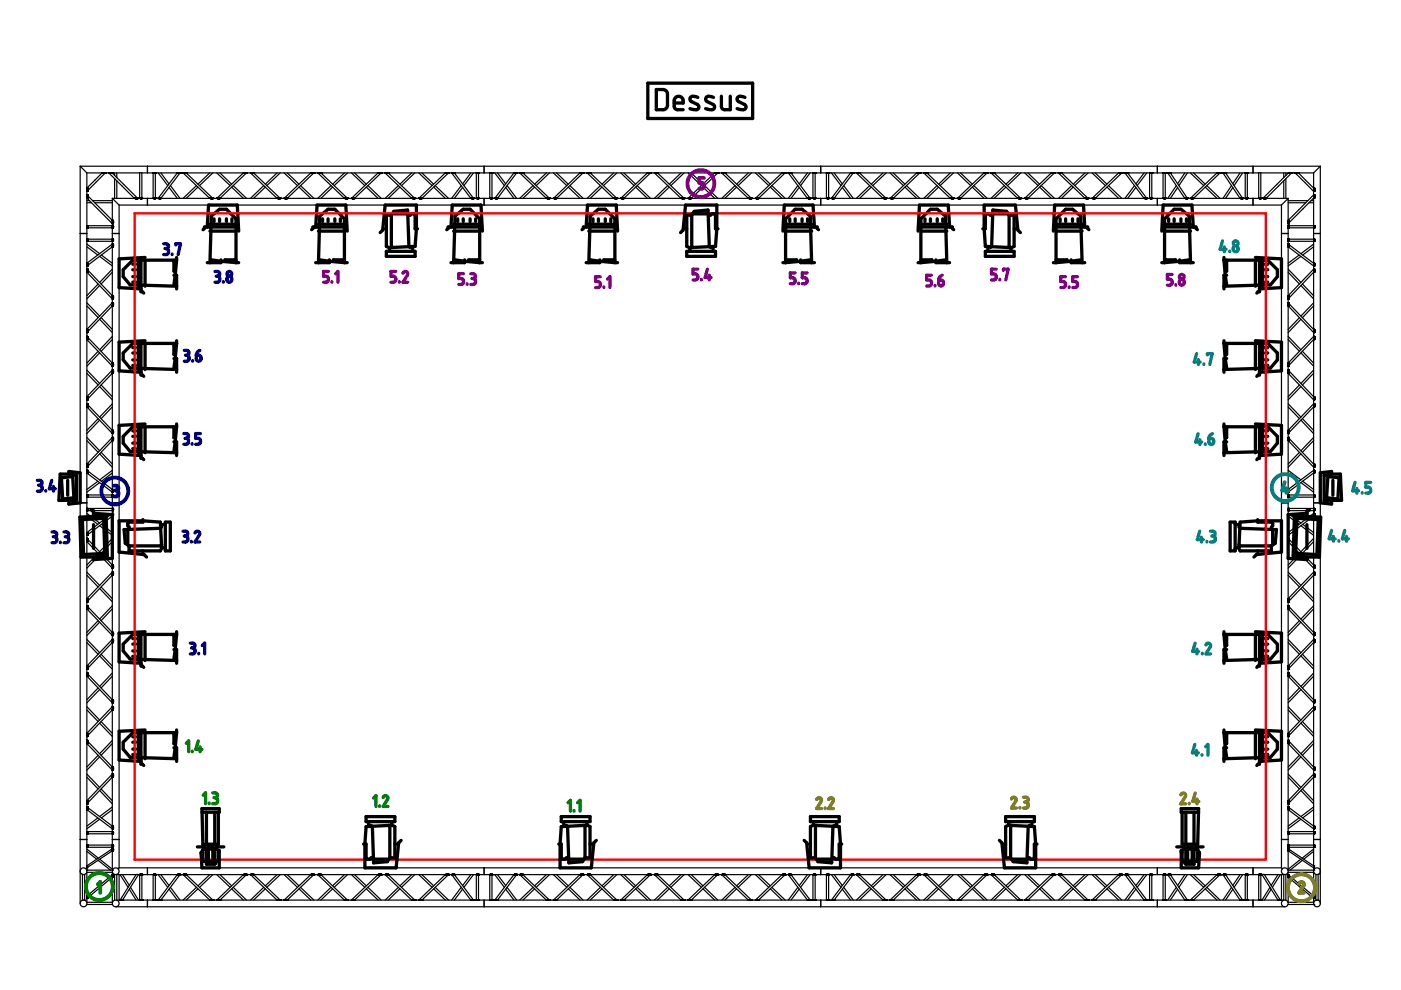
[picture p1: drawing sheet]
<svg xmlns="http://www.w3.org/2000/svg" width="297mm" height="210mm" viewBox="0 0 297 210" stroke-linecap="round" stroke-linejoin="round" font-family="sans-serif">
<g fill="none" stroke="#000" stroke-width=".25">
<path d="M17 35.2h262.9M17 35.2v156.3M17 35.2l1.4 1.5M18.4 39.9h.1M18.4 40h.1M18.4 36.7h11.2M18.4 36.7v147.8h5.5M21.7 36.7h.1M21.7 36.7l-3.3 3.2M21.7 36.6h.1M21.8 36.6h.1M21.9 36.6h.1"/>
<path d="M22 36.6h.1M22.1 36.6h.1M22.2 36.6h.1M22.3 36.6h.1M22.3 36.7h.1M22.3 36.7l-3.9 3.9M23.1 36.7h.1M23.1 36.7l5.4 5.4M23.1 36.6h.1M23.2 36.6h.1M23.3 36.6h.1M23.4 36.6h.1"/>
<path d="M23.5 36.6h.1M23.6 36.6h.1M23.7 36.6h.1M23.7 36.7h.1M23.8 36.7h.1M23.8 36.7l5.4 5.4M24.3 36.7v.5M24.3 37.9v4.2M24.8 36.7v1M24.8 38.3v3.8M29.6 36.7h.5M29.6 36.7l.1 5.4h.3l.1-5.4"/>
<path d="M30.1 36.7h2.4M31.3 35.2v1.5M32.5 36.7h.1M32.5 36.6h.1M32.5 36.6h.4v5.5h-.4zM32.6 36.6h.1M32.7 36.6h.1M32.8 36.6h.1M32.9 36.6h.1M32.9 36.7h.1M32.9 36.7h62.9M33.5 36.7l2.1 2.6"/>
<path d="M34.1 36.7l1.7 2.3M35.8 39.7l1.8 2.4M36.1 39.3l2.1 2.8M37.6 36.7h.1M37.6 36.7l-4.1 5.4M37.7 36.6h.1M37.8 36.6h.1M37.9 36.6h.1M38 36.6h.1M38.1 36.6h.1M38.1 36.7h.1M38.2 36.7h.1"/>
<path d="M38.2 36.7l-4.1 5.4M38.8 36.7h.1M38.8 36.7l5.7 5.4M38.9 36.7h.1M38.9 36.6h.1M39 36.6h.1M39.1 36.6h.1M39.2 36.6h.1M39.3 36.6h.1M39.4 36.6h.1M39.4 36.7h.1M39.5 36.7h.1"/>
<path d="M39.5 36.7l5.6 5.4M41.7 39.3l-2.9 2.8M42 39.7l-2.5 2.4M44.5 36.7l-2.5 2.4M45.1 36.7l-2.8 2.6M46 36.7l2.8 2.6M46.6 36.7l2.5 2.4M49.1 39.7l2.5 2.4M49.4 39.3l2.9 2.8M51.6 36.7h.1M51.6 36.7l-5.6 5.4M51.7 36.6h.1"/>
<path d="M51.7 36.7h.1M51.8 36.6h.1M51.9 36.6h.1M51.9 36.6h-.1M52 36.6h.1M52.1 36.6h.1M52.2 36.6h.1M52.2 36.7h.1M52.3 36.7h.1M52.3 36.7l-5.7 5.4M53.1 36.7h.1M53.1 36.7l5.6 5.4"/>
<path d="M53.1 36.6h.1M53.2 36.6h.1M53.3 36.6h.1M53.4 36.6h.1M53.5 36.6h.1M53.6 36.6h.1M53.7 36.6h.1M53.7 36.7h.1M53.8 36.7h.1M53.8 36.7l5.6 5.4M55.9 39.3l-2.8 2.8M56.3 39.7l-2.5 2.4"/>
<path d="M58.7 36.7l-2.4 2.4M59.4 36.7l-2.8 2.6M60.2 36.7l2.9 2.6M60.9 36.7l2.5 2.4M63.4 39.7l2.5 2.4M63.7 39.3l2.8 2.8M65.9 36.7h.1M65.9 36.7l-5.7 5.4M66 36.6h.1M66.1 36.6h.1M66.2 36.6h.1M66.3 36.6h.1"/>
<path d="M66.4 36.6h.1M66.5 36.6h.1M66.5 36.7h.1M66.5 36.7l-5.6 5.4M67.4 36.7h.1M67.4 36.7l5.6 5.4M67.4 36.6h.1M67.5 36.6h.1M67.6 36.6h.1M67.6 36.6h-.1M67.7 36.6h.1M67.8 36.6h.1"/>
<path d="M67.9 36.6h.1M68 36.6h.1M68 36.7h.1M68 36.7l5.7 5.4M70.2 39.3l-2.8 2.8M70.5 39.7l-2.5 2.4M73 36.7l-2.5 2.4M73.7 36.7l-2.8 2.6M74.5 36.7l2.8 2.6M75.2 36.7l2.5 2.4M77.7 39.7l2.5 2.4M78 39.3l2.8 2.8"/>
<path d="M80.2 36.7h.1M80.2 36.7l-5.7 5.4M80.2 36.6h.1M80.3 36.6h.1M80.4 36.6h.1M80.5 36.6h.1M80.6 36.6h.1M80.7 36.6h.1M80.8 36.6h.1M80.8 36.7h.1M80.8 36.7l-5.6 5.4M81.6 36.7h.1"/>
<path d="M81.6 36.7l5.7 5.4M81.7 36.7h.1M81.7 36.6h.1M81.8 36.6h.1M81.9 36.6h.1M82 36.6h.1M82.1 36.6h.1M82.2 36.6h.1M82.3 36.7h.1M82.3 36.7l5.6 5.4M84.5 39.3l-2.8 2.8M84.8 39.7l-2.5 2.4"/>
<path d="M87.3 36.7l-2.5 2.4M87.9 36.7l-2.8 2.6M88.8 36.7l2.8 2.6M89.5 36.7l2.4 2.4M91.9 39.7l2.5 2.4M92.3 39.3l2.8 2.8M94.4 36.7h.1M94.4 36.7l-5.6 5.4M94.5 36.7h.1M94.5 36.6h.1M94.6 36.6h.1M94.7 36.6h.1"/>
<path d="M94.8 36.6h.1M94.9 36.6h.1M95 36.6h.1M95.1 36.7h.1M95.1 36.7l-5.6 5.4M95.8 36.7h.1M95.8 36.7l4 5.4M95.8 36.6h.1M95.8 36.7h.5M95.9 36.6h.1M96 36.6h.1M96.1 36.6h.1"/>
<path d="M96.2 36.6h.1M96.3 36.6h.1M96.3 36.7h.1M96.3 36.7h14.5M96.3 36.7l4.1 5.4M97.8 39.3l-2 2.8M98.1 39.7l-1.8 2.4M99.8 36.7l-1.7 2.3M100.4 36.7l-2 2.6M101 36.7h.1M101 36.7v5.4M101 36.6h.1"/>
<path d="M101.1 36.6h.1M101.2 36.6h.1M101.3 36.6h.1M101.4 36.6h.1M101.4 36.7h.1M101.5 36.7h.1M101.5 36.7v5.4M102.6 35.2v1.5M103.8 36.7h.1M103.8 36.7v5.4M103.9 36.7h.1M103.9 36.6h.1"/>
<path d="M104 36.6h.1M104.1 36.6h.1M104.2 36.6h.1M104.3 36.7h.1M104.3 36.6h.1M104.3 36.7v5.4M104.9 36.7l2 2.6M105.5 36.7l1.7 2.3M107.2 39.7l1.8 2.4M107.5 39.3l2 2.8M109 36.7h.1M109 36.7l-4.1 5.4"/>
<path d="M109 36.6h.1M109.1 36.6h.1M109.2 36.6h.1M109.3 36.6h.1M109.4 36.6h.1M109.5 36.6h.1M109.5 36.7h.1M109.5 36.7l-4 5.4M110.2 36.7h.1M110.2 36.7l5.6 5.4M110.3 36.6h.1M110.4 36.6h.1"/>
<path d="M110.5 36.6h.1M110.6 36.6h.1M110.7 36.6h.1M110.8 36.6h.1M110.8 36.7h.1M110.8 36.7h26.5M110.8 36.7l5.7 5.4M113 39.3l-2.8 2.8M113.3 39.7l-2.4 2.4M115.8 36.7l-2.5 2.4M116.5 36.7l-2.8 2.6M117.3 36.7l2.9 2.6"/>
<path d="M118 36.7l2.5 2.4M120.5 39.7l2.5 2.4M120.8 39.3l2.8 2.8M123 36.7h.1M123 36.7l-5.7 5.4M123 36.6h.1M123.1 36.6h.1M123.2 36.6h.1M123.3 36.6h.1M123.4 36.6h.1M123.5 36.6h.1M123.6 36.6h.1"/>
<path d="M123.6 36.7h.1M123.6 36.7l-5.6 5.4M124.5 36.7h.1M124.5 36.7l5.6 5.4M124.5 36.6h.1M124.6 36.6h.1M124.7 36.6h.1M124.8 36.6h.1M124.9 36.6h.1M125 36.6h.1M125.1 36.6h.1M125.1 36.7h.1"/>
<path d="M125.1 36.7l5.7 5.4M127.3 39.3l-2.8 2.8M127.6 39.7l-2.5 2.4M130.1 36.7l-2.5 2.4M130.8 36.7l-2.8 2.6M131.6 36.7l2.8 2.6M132.3 36.7l2.5 2.4M134.8 39.7l2.5 2.4M135.1 39.3l2.8 2.8M137.3 36.7h.1M137.3 36.7l-5.7 5.4M137.3 36.7h1.5"/>
<path d="M137.3 36.6h.1M137.4 36.6h.1M137.5 36.6h.1M137.6 36.6h.1M137.7 36.6h.1M137.8 36.6h.1M137.9 36.6h.1M137.9 36.7h.1M137.9 36.7l-5.6 5.4M138.7 36.7h.1M138.7 36.7l5.7 5.4M138.8 36.7h.1"/>
<path d="M138.8 36.6h.1M138.8 36.7h36.5M138.9 36.6h.1M139 36.6h.1M139.1 36.6h.1M139.2 36.6h.1M139.3 36.6h.1M139.4 36.7h.1M139.4 36.7l5.7 5.4M141.6 39.3l-2.9 2.8M141.9 39.7l-2.5 2.4M144.4 36.7l-2.5 2.4"/>
<path d="M145.1 36.7l-2.9 2.6M145.9 36.7l2.8 2.6M146.6 36.7l2.4 2.4M149 39.7l2.5 2.4M149.4 39.3l2.8 2.8M151.5 36.7h.1M151.5 36.7l-5.6 5.4M151.6 36.7h.1M151.6 36.6h.1M151.7 36.6h.1M151.8 36.6h.1M151.9 36.6h.1"/>
<path d="M152 36.6h.1M152.1 36.6h.1M152.1 36.7h.1M152.2 36.7h.1M152.2 36.7l-5.6 5.4M153 36.7l5.7 5.4M153 36.7h.1M153.1 36.7h.1M153.1 36.6h.1M153.2 36.6h.1M153.3 36.6h.1M153.4 36.6h.1"/>
<path d="M153.5 36.6h.1M153.6 36.6h.1M153.6 36.7h.1M153.7 36.7h.1M153.7 36.7l5.6 5.4M155.9 39.3l-2.9 2.8M156.2 39.7l-2.5 2.4M158.7 36.7l-2.5 2.4M159.3 36.7l-2.8 2.6M160.2 36.7l2.8 2.6M160.8 36.7l2.5 2.4M163.3 39.7l2.5 2.4"/>
<path d="M163.6 39.3l2.9 2.8M165.8 36.7h.1M165.8 36.7l-5.6 5.4M165.9 36.7h.1M165.9 36.6h.1M166 36.6h.1M166.1 36.6h.1M166.2 36.6h.1M166.3 36.6h.1M166.4 36.6h.1M166.4 36.7h.1M166.5 36.7h.1"/>
<path d="M166.5 36.7l-5.7 5.4M167.1 36.7h.1M167.1 36.7l4.1 5.4M167.2 36.7h.1M167.2 36.6h.1M167.3 36.6h.1M167.4 36.6h.1M167.5 36.6h.1M167.6 36.6h.1M167.7 36.7h.1M167.7 36.7l4.1 5.4M169.2 39.3l-2.1 2.8"/>
<path d="M169.5 39.7l-1.8 2.4M171.2 36.7l-1.7 2.3M171.8 36.7l-2.1 2.6M172.4 36.7h.1M172.4 36.7v5.4M172.4 36.6h.1M172.5 36.6h.1M172.6 36.6h.1M172.7 36.6h.1M172.8 36.6h.1M172.8 36.7h.1M172.8 36.7v5.4"/>
<path d="M174 35.2v1.5M175.2 36.7h.1M175.3 36.7h.1M175.3 36.6h.1M175.3 36.6h.3v5.5h-.3zM175.4 36.6h.1M175.5 36.6h.1M175.6 36.6h.1M175.6 36.7h.1M175.6 36.7h62.2M175.7 36.7h.1M176.3 36.7l2 2.6"/>
<path d="M176.8 36.7l1.8 2.3M178.6 39.7l1.7 2.4M178.9 39.3l2 2.8M180.3 36.7h.1M180.3 36.7l-4 5.4M180.4 36.7h.1M180.4 36.6h.1M180.5 36.6h.1M180.6 36.6h.1M180.7 36.6h.1M180.8 36.6h.1M180.9 36.6h.1"/>
<path d="M180.9 36.7h.1M180.9 36.7l-4.1 5.4M181.6 36.7h.1M181.6 36.7l5.6 5.4M181.6 36.6h.1M181.7 36.6h.1M181.8 36.6h.1M181.8 36.6h-.1M181.9 36.6h.1M182 36.6h.1M182.1 36.6h.1M182.2 36.6h.1"/>
<path d="M182.2 36.7h.1M182.2 36.7l5.7 5.4M184.4 39.3l-2.8 2.8M184.7 39.7l-2.5 2.4M187.2 36.7l-2.5 2.4M187.9 36.7l-2.8 2.6M188.7 36.7l2.8 2.6M189.4 36.7l2.5 2.4M191.9 39.7l2.5 2.4M192.2 39.3l2.8 2.8M194.4 36.7h.1M194.4 36.7l-5.7 5.4"/>
<path d="M194.4 36.6h.1M194.5 36.6h.1M194.6 36.6h.1M194.7 36.6h.1M194.8 36.6h.1M194.9 36.6h.1M195 36.6h.1M195 36.7h.1M195 36.7l-5.6 5.4M195.9 36.7h.1M195.9 36.7l5.6 5.4M195.9 36.6h.1"/>
<path d="M196 36.6h.1M196.1 36.6h.1M196.2 36.6h.1M196.3 36.6h.1M196.4 36.6h.1M196.4 36.7h.1M196.5 36.7h.1M196.5 36.7l5.7 5.4M198.7 39.3l-2.8 2.8M199 39.7l-2.5 2.4M201.5 36.7l-2.5 2.4M202.2 36.7l-2.9 2.6"/>
<path d="M203 36.7l2.8 2.6M203.6 36.7l2.5 2.4M206.1 39.7l2.5 2.4M206.5 39.3l2.8 2.8M208.6 36.7h.1M208.6 36.7l-5.6 5.4M208.7 36.7h.1M208.7 36.6h.1M208.8 36.6h.1M208.9 36.6h.1M209 36.6h.1M209.1 36.6h.1"/>
<path d="M209.2 36.6h.1M209.3 36.7h.1M209.3 36.7l-5.7 5.4M210.1 36.7h.1M210.1 36.7l5.7 5.4M210.2 36.7h.1M210.2 36.6h.1M210.3 36.6h.1M210.4 36.6h.1M210.5 36.6h.1M210.6 36.6h.1M210.7 36.6h.1"/>
<path d="M210.7 36.7h.1M210.8 36.7h.1M210.8 36.7l5.6 5.4M212.9 39.3l-2.8 2.8M213.3 39.7l-2.5 2.4M215.8 36.7l-2.5 2.4M216.4 36.7l-2.8 2.6M217.3 36.7l2.8 2.6M217.9 36.7l2.5 2.4M220.4 39.7l2.5 2.4M220.7 39.3l2.9 2.8M222.9 36.7h.1"/>
<path d="M222.9 36.7l-5.6 5.4M223 36.7h.1M223 36.6h.1M223.1 36.6h.1M223.2 36.6h.1M223.3 36.6h.1M223.4 36.6h.1M223.5 36.6h.1M223.5 36.7h.1M223.6 36.7h.1M223.6 36.7l-5.7 5.4M224.4 36.7l5.6 5.4"/>
<path d="M224.4 36.7h.1M224.5 36.6h.1M224.6 36.6h.1M224.7 36.6h.1M224.8 36.6h.1M224.9 36.6h.1M225 36.6h.1M225 36.7h.1M225.1 36.7h.1M225.1 36.7l5.6 5.4M227.2 39.3l-2.8 2.8M227.5 39.7l-2.4 2.4"/>
<path d="M230 36.7l-2.5 2.4M230.7 36.7l-2.8 2.6M231.5 36.7l2.9 2.6M232.2 36.7l2.5 2.4M234.7 39.7l2.5 2.4M235 39.3l2.8 2.8M237.2 36.7h.1M237.2 36.7l-5.7 5.4M237.3 36.6h.1M237.4 36.6h.1M237.5 36.6h.1M237.6 36.6h.1"/>
<path d="M237.7 36.6h.1M237.8 36.6h.1M237.8 36.7h.1M237.8 36.7h1.2M237.8 36.7l-5.6 5.4M238.5 36.7h.1M238.5 36.7l4.1 5.4M238.5 36.6h.1M238.6 36.6h.1M238.7 36.6h.1M238.8 36.6h.1M238.9 36.6h.1"/>
<path d="M239 36.6h.1M239 36.7h.1M239 36.7h9.1M239.1 36.7h.1M239.1 36.7l4 5.4M240.5 39.3l-2 2.8M240.8 39.7l-1.7 2.4M242.6 36.7l-1.8 2.3M243.1 36.7l-2 2.6M243.7 36.7h.1M243.7 36.7v5.4M243.8 36.7h.1"/>
<path d="M243.8 36.6h.1M243.9 36.6h.1M244 36.6h.1M244.1 36.6h.1M244.2 36.6h.1M244.2 36.7h.1M244.2 36.7v5.4M245.4 35.2v1.5M246.6 36.7h.1M246.6 36.7v5.4M246.6 36.6h.1M246.7 36.6h.1"/>
<path d="M246.8 36.6h.1M246.9 36.6h.1M247 36.6h.1M247 36.7h.1M247.1 36.7h.1M247.1 36.7v5.4M247.6 36.7h.1M247.6 36.7l3.6 5.4M247.6 36.6h.1M247.7 36.6h.1M247.8 36.6h.1M247.8 36.6h-.1"/>
<path d="M247.9 36.6h.1M248 36.6h.1M248.1 36.6h.1M248.1 36.7h.1M248.1 36.7l16.3-.1 .1 5.5M248.1 36.7l3.7 5.4M249.4 39.3l-1.8 2.8M249.7 39.8l-1.6 2.3M251.2 36.7l-1.5 2.2M251.8 36.7l-1.8 2.6M252.4 36.7l2.8 2.6M253 36.7l2.5 2.4"/>
<path d="M255.5 39.7l2.5 2.4M255.9 39.3l2.8 2.8M258 36.7h.1M258 36.7l-5.6 5.4M258.1 36.7h.1M258.1 36.6h.1M258.2 36.6h.1M258.3 36.6h.1M258.4 36.6h.1M258.5 36.6h.1M258.6 36.6h.1M258.6 36.7h.1"/>
<path d="M258.7 36.7h.1M258.7 36.7l-5.7 5.4M259.3 36.7h.1M259.3 36.7l3.6 5.4M259.4 36.6h.1M259.5 36.6h.1M259.5 36.6h-.1M259.6 36.6h.1M259.7 36.6h.1M259.8 36.6h.1M259.8 36.7h.1M259.8 36.7l3.7 5.4"/>
<path d="M261.1 39.3l-1.8 2.8M261.4 39.8l-1.6 2.3M262.9 36.7l-1.5 2.2M263.5 36.7l-1.8 2.6M264 36.7h.1M264 36.7v5.4M264.1 36.6h.1M264.2 36.6h.1M264.2 36.6h-.1M264.3 36.6h.1M264.4 36.6h.1M264.4 36.7h.1"/>
<path d="M264.4 36.7h2.5M264.5 36.7h.1M265.7 35.2v1.5M266.9 36.7h.4M266.9 36.7v5.4M267.3 36.7h7.3M267.3 36.7v5.4M272.2 36.7v1M272.2 38.3v3.8M272.6 36.7v.5M272.6 37.9v4.2M273.2 36.7h.1"/>
<path d="M273.2 36.7l-5.4 5.4M273.2 36.6h.1M273.3 36.6h.1M273.4 36.6h.1M273.5 36.6h.1M273.6 36.6h.1M273.7 36.6h.1M273.8 36.6h.1M273.8 36.7h.1M273.9 36.7h.1M273.9 36.7l-5.5 5.4M274.6 36.7h.1"/>
<path d="M274.6 36.7l3.9 3.9M274.6 36.7h3.9M274.7 36.6h.1M274.8 36.6h.1M274.9 36.6h.1M275 36.6h.1M275.1 36.6h.1M275.2 36.6h.1M275.2 36.7h.1M275.3 36.7h.1M275.3 36.7l3.2 3.2M278.5 39.9h.1"/>
<path d="M278.5 36.7v4.7M278.5 40h.1M279.9 35.2v156.3M279.9 35.2l-1.4 1.5M17 49.5h1.4M18.4 57.1h.1M18.4 57.2h.1M18.4 57.3h.1M18.4 57.4h.1M18.4 57.5h.1M18.4 57.6h.1M18.4 55.9h.1"/>
<path d="M18.4 56h.1M18.4 56.1h.1M18.4 56.2h.1M18.4 56.3h.1M18.4 50.8h.1M18.4 50.9h.1M18.4 51h.1M18.4 51.1h.1M18.4 47.9h.1M18.4 48h.1M18.4 48.1h.1M18.4 48.2h.1"/>
<path d="M18.4 40.1h.1M18.4 40.2h.1M18.4 40.3h.1M18.4 40.4h.1M18.4 40.5h.1M18.4 41.9h.1M18.4 41.8h.1M18.4 41.7h.1M18.4 41.6h.1M18.4 41.5h.1M18.4 41.4h.1M18.4 57.7h.1"/>
<path d="M18.4 55.8h.1M18.4 56.4h.1M18.4 50.7h.1M18.4 51.2h.1M18.4 48.3h.1M18.4 40.6h.1M18.4 42h.1M18.4 41.3h.1M18.4 57.7l5.4 5.7M18.4 57.1l5.4 5.6M18.4 50.7h5.4v.5h-5.4M18.4 52.3l2.3 1.8"/>
<path d="M18.4 51.8l2.7 2M18.4 47.9h5.4v.4h-5.4M18.4 41.3l5.4 5.4M18.4 42l5.4 5.4M18.4 43h1M18.4 42.5h.6M19.6 42.5h4.2M20.1 43h3.7M21.1 54.4l2.7 2M21.5 54.1l2.3 1.7M23.8 52.3h.1M23.8 51.8h.1"/>
<path d="M23.8 51.2h.1M23.8 50.7h.1M23.8 46.7h.1M23.8 46.8h.1M23.8 47.4h.1M23.8 48.3h.1M23.8 47.9h.1M23.8 42.1h5.9M23.8 42.1v4.7M23.8 47.4v.5M23.8 48.3v2.4M23.8 51.2v1.1"/>
<path d="M23.8 52.3v10.4M23.8 51.8l-5.4 4M23.8 52.3l-5.4 4.1M23.8 57.1l-2.7 2.8M23.8 57.7l-2.4 2.5M23.8 49.5h1.5M23.8 46.8v.6M23.8 42.1l1.5 1.4M23.8 52.2h.1M23.8 51.1h.1M23.8 50.8h.1M23.8 46.9h.1"/>
<path d="M23.8 47.3h.1M23.8 48.2h.1M23.8 51.9h.1M23.9 52.2h.1M23.9 52.1h.1M23.9 52h.1M23.9 51.9h.1M23.9 51.1h.1M23.9 51h.1M23.9 50.9h.1M23.9 50.8h.1M23.9 46.9h.1"/>
<path d="M23.9 47h.1M23.9 47.1h.1M23.9 47.2h.1M23.9 47.3h.1M23.9 48.2h.1M23.9 48.1h.1M23.9 48h.1M23.9 47.9h.1M25.3 43.5h246.4M25.3 43.5v140.5M28.5 42.1h.1M28.6 42.1h.1"/>
<path d="M28.7 42.1h.1M28.8 42.1h.1M28.9 42.1h.1M29 42.1h.1M29.1 42.1h.1M29.2 42.1h.1M29.6 42.1h.1M29.7 42.1h.1M29.8 42.1h.1M29.9 42.1h.1M30 42.1h.1M30 42.1h2.5"/>
<path d="M30.1 42.1h.1M31.3 42.1v1.4M32.5 42.1h.1M32.6 42.1h.1M32.7 42.1h.1M32.8 42.1h.1M32.9 42.1h.1M32.9 42.1h.6M33.5 42.1h.1M33.5 42.1h11.6M33.6 42.1h.1M33.7 42.1h.1"/>
<path d="M33.8 42.1h.1M33.9 42.1h.1M34 42.1h.1M34.1 42.1h.1M44.5 42.1h.1M44.6 42.1h.1M44.7 42.1h.1M44.8 42.1h.1M44.9 42.1h.1M45 42.1h.1M45 42.1h-.1M45.1 42.1h.1"/>
<path d="M45.1 42.1h15.2M46 42.1h.1M46.1 42.1h.1M46.2 42.1h.1M46.3 42.1h.1M46.4 42.1h.1M46.5 42.1h.1M46.6 42.1h.1M58.7 42.1h.1M58.8 42.1h.1M58.9 42.1h.1M59 42.1h.1"/>
<path d="M59.1 42.1h.1M59.2 42.1h.1M59.3 42.1h.1M59.4 42.1h.1M60.2 42.1h.1M60.3 42.1h.1M60.3 42.1h14.2M60.4 42.1h.1M60.5 42.1h.1M60.6 42.1h.1M60.7 42.1h.1M60.8 42.1h.1"/>
<path d="M60.9 42.1h.1M73 42.1h.1M73.1 42.1h.1M73.2 42.1h.1M73.3 42.1h.1M73.4 42.1h.1M73.5 42.1h.1M73.6 42.1h.1M73.7 42.1h.1M74.5 42.1h.1M74.5 42.1h56.2M74.6 42.1h.1"/>
<path d="M74.7 42.1h.1M74.8 42.1h.1M74.9 42.1h.1M75 42.1h.1M75.1 42.1h.1M75.2 42.1h.1M87.3 42.1h.1M87.4 42.1h.1M87.5 42.1h.1M87.6 42.1h.1M87.7 42.1h.1M87.8 42.1h.1"/>
<path d="M87.9 42.1h.1M88.8 42.1h.1M88.9 42.1h.1M89 42.1h.1M89.1 42.1h.1M89.2 42.1h.1M89.3 42.1h.1M89.4 42.1h.1M89.5 42.1h.1M99.8 42.1h.1M99.9 42.1h.1M100 42.1h.1"/>
<path d="M100.1 42.1h.1M100.2 42.1h.1M100.3 42.1h.1M100.4 42.1h.1M101 42.1h.1M101.1 42.1h.1M101.2 42.1h.1M101.3 42.1h.1M101.4 42.1h.1M101.5 42.1h.1M102.6 42.1v1.4M103.8 42.1h.1"/>
<path d="M103.9 42.1h.1M104 42.1h.1M104.1 42.1h.1M104.2 42.1h.1M104.2 42.1h-.1M104.3 42.1h.1M104.9 42.1h.1M105 42.1h.1M105.1 42.1h.1M105.2 42.1h.1M105.3 42.1h.1M105.3 42.1h-.1"/>
<path d="M105.4 42.1h.1M105.5 42.1h.1M115.8 42.1h.1M115.9 42.1h.1M116 42.1h.1M116.1 42.1h.1M116.2 42.1h.1M116.3 42.1h.1M116.4 42.1h.1M116.5 42.1h.1M117.3 42.1h.1M117.4 42.1h.1"/>
<path d="M117.5 42.1h.1M117.6 42.1h.1M117.7 42.1h.1M117.8 42.1h.1M117.9 42.1h.1M118 42.1h.1M130.1 42.1h.1M130.2 42.1h.1M130.3 42.1h.1M130.4 42.1h.1M130.5 42.1h.1M130.6 42.1h.1"/>
<path d="M130.7 42.1h.1M130.7 42.1h44.6M130.8 42.1h.1M131.6 42.1h.1M131.7 42.1h.1M131.8 42.1h.1M131.9 42.1h.1M132 42.1h.1M132.1 42.1h.1M132.2 42.1h.1M132.3 42.1h.1M144.4 42.1h.1"/>
<path d="M144.5 42.1h.1M144.6 42.1h.1M144.7 42.1h.1M144.8 42.1h.1M144.9 42.1h.1M145 42.1h.1M145.1 42.1h.1M145.9 42.1h.1M146 42.1h.1M146.1 42.1h.1M146.2 42.1h.1M146.3 42.1h.1"/>
<path d="M146.4 42.1h.1M146.5 42.1h.1M158.7 42.1h.1M158.8 42.1h.1M158.9 42.1h.1M159 42.1h.1M159.1 42.1h.1M159.2 42.1h.1M159.3 42.1h.1M160.2 42.1h.1M160.3 42.1h.1M160.4 42.1h.1"/>
<path d="M160.5 42.1h.1M160.6 42.1h.1M160.7 42.1h.1M160.8 42.1h.1M171.2 42.1h.1M171.3 42.1h.1M171.4 42.1h.1M171.5 42.1h.1M171.6 42.1h.1M171.7 42.1h.1M171.8 42.1h.1M172.4 42.1h.1"/>
<path d="M172.5 42.1h.1M172.6 42.1h.1M172.7 42.1h.1M172.8 42.1h.1M174 42.1v1.4M175.2 42.1h.1M175.3 42.1h.1M175.4 42.1h.1M175.5 42.1h.1M175.6 42.1h.1M175.6 42.1h.7M175.7 42.1h.1"/>
<path d="M176.3 42.1h.1M176.3 42.1h11.5M176.4 42.1h.1M176.5 42.1h.1M176.6 42.1h.1M176.7 42.1h.1M176.8 42.1h.1M187.2 42.1h.1M187.3 42.1h.1M187.4 42.1h.1M187.5 42.1h.1M187.6 42.1h.1"/>
<path d="M187.7 42.1h.1M187.8 42.1h.1M187.8 42.1h15.2M187.9 42.1h.1M188.7 42.1h.1M188.8 42.1h.1M188.9 42.1h.1M189 42.1h.1M189.1 42.1h.1M189.2 42.1h.1M189.3 42.1h.1M189.4 42.1h.1"/>
<path d="M201.5 42.1h.1M201.6 42.1h.1M201.7 42.1h.1M201.8 42.1h.1M201.9 42.1h.1M202 42.1h.1M202.1 42.1h.1M202.2 42.1h.1M203 42.1h.1M203 42.1h27.7M203.1 42.1h.1M203.2 42.1h.1"/>
<path d="M203.3 42.1h.1M203.4 42.1h.1M203.5 42.1h.1M203.6 42.1h.1M215.8 42.1h.1M215.9 42.1h.1M216 42.1h.1M216.1 42.1h.1M216.2 42.1h.1M216.3 42.1h.1M216.4 42.1h.1M217.3 42.1h.1"/>
<path d="M217.4 42.1h.1M217.5 42.1h.1M217.6 42.1h.1M217.7 42.1h.1M217.8 42.1h.1M217.9 42.1h.1M230 42.1h.1M230.1 42.1h.1M230.2 42.1h.1M230.3 42.1h.1M230.4 42.1h.1M230.5 42.1h.1"/>
<path d="M230.6 42.1h.1M230.7 42.1h.1M230.7 42.1h33.7M231.5 42.1h.1M231.6 42.1h.1M231.7 42.1h.1M231.8 42.1h.1M231.9 42.1h.1M232 42.1h.1M232.1 42.1h.1M232.2 42.1h.1M242.6 42.1h.1"/>
<path d="M242.7 42.1h.1M242.8 42.1h.1M242.9 42.1h.1M243 42.1h.1M243.1 42.1h.1M243.7 42.1h.1M243.8 42.1h.1M243.9 42.1h.1M244 42.1h.1M244.1 42.1h.1M244.1 42.1h-.1M244.2 42.1h.1"/>
<path d="M245.4 42.1v1.4M246.6 42.1h.1M246.7 42.1h.1M246.8 42.1h.1M246.9 42.1h.1M247 42.1h.1M247.1 42.1h.1M251.2 42.1h.1M251.3 42.1h.1M251.4 42.1h.1M251.5 42.1h.1M251.6 42.1h.1"/>
<path d="M251.7 42.1h.1M251.8 42.1h.1M252.4 42.1h.1M252.5 42.1h.1M252.6 42.1h.1M252.7 42.1h.1M252.8 42.1h.1M252.9 42.1h.1M253 42.1h.1M262.9 42.1h.1M263 42.1h.1M263.1 42.1h.1"/>
<path d="M263.2 42.1h.1M263.3 42.1h.1M263.4 42.1h.1M263.5 42.1h.1M264 42.1h.1M264.1 42.1h.1M264.2 42.1h.1M264.3 42.1h.1M264.4 42.1h.1M264.4 42.1h2.9M264.5 42.1h.1M265.7 42.1v1.4"/>
<path d="M266.9 42.1h.1M267 42.1h.1M267.1 42.1h.1M267.2 42.1h.1M267.3 42.1h.1M267.3 42.1h.5M267.8 42.1h.1M267.8 42.1h5.3M267.9 42.1h.1M268 42.1h.1M268.1 42.1h.1M268.2 42.1h.1"/>
<path d="M268.3 42.1h.1M268.4 42.1h.1M271.7 49.5h1.4M271.7 43.5v140.5M273.1 47h.1M273.1 47.1h.1M273.1 47.2h.1M273.1 48.1h.1M273.1 48h.1M273.1 52.1h.1M273.1 52h.1M273.1 51.9h.1"/>
<path d="M273.1 51h.1M273.1 50.9h.1M273.1 48.2h.1M273.1 46.8h.1M273.1 46.9h.1M273.1 47.3h.1M273.1 48.3h.1M273.1 47.9h.1M273.1 52.3h.1M273.1 52.2h.1M273.1 51.8h.1M273.1 51.1h.1"/>
<path d="M273.1 50.8h.1M273.1 46.7h.1M273.1 47.4h.1M273.1 51.2h.1M273.1 50.7h.1M273.1 50.7h5.4v.4l-5.4 .1M273.1 42.1v142.4M273.1 47.9h5.4v.4h-5.4M273.1 43h3.7M273.1 42.5h4.2M273.1 42.1l-1.4 1.4M273.1 51.8l5.4 4"/>
<path d="M273.1 52.3l5.4 4.1M273.1 57.1l2.7 2.8M273.1 57.7l2.4 2.5M275.4 54.1l-2.3 1.7M275.8 54.4l-2.7 2M277.5 43h1M278 42.5h.5M278.5 47.9h.1M278.5 48.3h.1M278.5 40.5h.1M278.5 40.6h.1M278.5 42h.1"/>
<path d="M278.5 41.4h.1M278.5 41.3h.1M278.5 57.1h.1M278.5 57.7h.1M278.5 55.8h.1M278.5 55.9h.1M278.5 56.4h.1M278.5 50.7h.1M278.5 51.1h.1M278.5 51.2h.1M278.5 57.1v27.7M278.5 51.1v6"/>
<path d="M278.5 49.5h1.4M278.5 41.4v6.5M278.5 48.3v2.4M278.5 41.3l-5.4 5.4M278.5 42l-5.4 5.4M278.5 57.7l-5.4 5.7M278.5 57.1l-5.4 5.6M278.5 52.3l-2.3 1.8M278.5 51.8l-2.7 2M278.5 48h.1M278.5 48.2h.1M278.5 40.1h.1"/>
<path d="M278.5 40.4h.1M278.5 41.9h.1M278.5 41.8h.1M278.5 41.5h.1M278.5 57.2h.1M278.5 57.5h.1M278.5 57.6h.1M278.5 56h.1M278.5 56.3h.1M278.5 50.8h.1M278.5 51h.1M278.6 48h.1"/>
<path d="M278.6 48.1h.1M278.6 48.2h.1M278.6 40.1h.1M278.6 40.2h.1M278.6 40.3h.1M278.6 40.4h.1M278.6 41.8h.1M278.6 41.7h.1M278.6 41.6h.1M278.6 41.5h.1M278.6 57.2h.1M278.6 57.3h.1"/>
<path d="M278.6 57.4h.1M278.6 57.5h.1M278.6 56h.1M278.6 56.1h.1M278.6 56.2h.1M278.6 50.8h.1M278.6 50.9h.1M278.6 51h.1M278.6 57.5h-.1M278.6 56.2l-.1 .1M18.4 70h.1M18.4 70.1h.1"/>
<path d="M18.4 70.2h.1M18.4 70.3h.1M18.4 70.4h.1M18.4 71.4h.1M18.4 71.5h.1M18.4 71.6h.1M18.4 71.7h.1M18.4 71.8h.1M18.4 71.9h.1M18.4 69.8h.1M18.4 69.9h.1M18.4 70.5h.1"/>
<path d="M18.4 71.3h.1M18.4 72h.1M18.4 72l5.4 5.6M18.4 71.3l5.4 5.7M18.4 79.1l2.4 2.5M18.4 78.5l2.7 2.8M18.4 64.9l2.4 2.5M18.4 64.2l2.7 2.8M20.8 74.5l-2.4 2.5M20.8 60.2l-2.4 2.5M21.1 74.8l-2.7 2.8M21.1 67.7l2.7 2.8"/>
<path d="M21.1 60.5l-2.7 2.9M21.4 67.4l2.4 2.4M23.8 79.1h.1M23.8 78.5h.1M23.8 64.9h.1M23.8 64.2h.1M23.8 77.6h.1M23.8 77h.1M23.8 63.4h.1M23.8 62.7h.1M23.8 62.7v1.5M23.8 64.9v12.7"/>
<path d="M23.8 77.6v1.5M23.8 79.1v12.2M23.8 78.5l-5.4 5.6M23.8 79.1l-5.4 5.7M23.8 64.2l-5.4 5.6M23.8 64.9l-5.4 5.6M23.8 71.3l-2.7 2.9M23.8 72l-2.4 2.5M23.8 64.2v.7M23.8 79h.1M23.8 78.6h.1M23.8 64.8h.1"/>
<path d="M23.8 64.7h.1M23.8 64.3h.1M23.8 77.5h.1M23.8 77.1h.1M23.8 63.3h.1M23.8 62.9h.1M23.8 62.8h.1M23.8 77.1l.1 .1M23.9 79h.1M23.9 78.9h.1M23.9 78.8h.1M23.9 78.7h.1"/>
<path d="M23.9 78.6h.1M23.9 64.7h.1M23.9 64.6h.1M23.9 64.5h.1M23.9 64.4h.1M23.9 64.3h.1M23.9 77.5h.1M23.9 77.4h.1M23.9 77.3h.1M23.9 77.2h.1M23.9 63.2h.1M23.9 63.1h.1"/>
<path d="M23.9 63h.1M23.9 62.9h.1M23.9 63.2l-.1 .1M273.1 78.8h.1M273.1 78.7h.1M273.1 64.6h.1M273.1 64.5h.1M273.1 64.4h.1M273.1 77.4h.1M273.1 77.3h.1M273.1 63.2h.1M273.1 63.1h.1"/>
<path d="M273.1 63h.1M273.1 78.9h.1M273.1 79h.1M273.1 78.6h.1M273.1 78.5h.1M273.1 64.8h.1M273.1 64.7h.1M273.1 64.3h.1M273.1 77.6h.1M273.1 77.5h.1M273.1 77.2h.1M273.1 77.1h.1"/>
<path d="M273.1 63.3h.1M273.1 62.9h.1M273.1 62.8h.1M273.1 79.1h.1M273.1 64.9h.1M273.1 64.2h.1M273.1 77h.1M273.1 63.4h.1M273.1 62.7h.1M273.1 78.5l5.4 5.6M273.1 79.1l5.4 5.7M273.1 64.2l5.4 5.6"/>
<path d="M273.1 64.9l5.4 5.6M273.1 71.3l2.7 2.9M273.1 72l2.4 2.5M275.5 67.4l-2.4 2.4M275.8 74.8l2.7 2.8M275.8 67.7l-2.7 2.8M275.8 60.5l2.7 2.9M276.1 74.5l2.4 2.5M276.1 60.2l2.4 2.5M278.5 69.8h.1M278.5 69.9h.1M278.5 70.5h.1"/>
<path d="M278.5 71.3h.1M278.5 71.4h.1M278.5 71.9h.1M278.5 72h.1M278.5 72l-5.4 5.6M278.5 71.3l-5.4 5.7M278.5 79.1l-2.4 2.5M278.5 78.5l-2.7 2.8M278.5 64.9l-2.4 2.5M278.5 64.2l-2.7 2.8M278.5 70h.1M278.5 70.1h.1"/>
<path d="M278.5 70.4h.1M278.5 71.5h.1M278.5 71.8h.1M278.6 70.1h.1M278.6 70.2h.1M278.6 70.3h.1M278.6 71.5h.1M278.6 71.6h.1M278.6 71.7h.1M278.6 71.8h.1M278.6 70.3l-.1 .1M18.4 98.5h.1"/>
<path d="M18.4 98.6h.1M18.4 98.7h.1M18.4 98.8h.1M18.4 98.9h.1M18.4 99h.1M18.4 84.3h.1M18.4 84.4h.1M18.4 84.5h.1M18.4 84.6h.1M18.4 84.7h.1M18.4 85.7h.1M18.4 85.8h.1"/>
<path d="M18.4 85.9h.1M18.4 86h.1M18.4 86.1h.1M18.4 100h.1M18.4 99.9h.1M18.4 99.8h.1M18.4 84.2h.1M18.4 98.4h.1M18.4 99.1h.1M18.4 84.1h.1M18.4 84.8h.1M18.4 85.6h.1"/>
<path d="M18.4 86.2h.1M18.4 86.3h.1M18.4 99.7h.1M18.4 99.7l5.4 4.1M18.4 86.3l5.4 5.6M18.4 85.6l5.4 5.6M18.4 93.4l2.4 2.5M18.4 92.8l2.7 2.8M20.8 88.8l-2.4 2.4M21.1 96.2l2.7 2.9M21.1 89.1l-2.7 2.8M21.1 82l2.7 2.8"/>
<path d="M21.4 95.9l2.4 2.5M21.4 81.6l2.4 2.5M23.8 93.4h.1M23.8 92.8h.1M23.8 91.9h.1M23.8 91.3h.1M23.8 91.2h.1M23.8 91.9v.9M23.8 93.4v10.4M23.8 92.8l-5.4 5.6M23.8 93.4l-5.4 5.7M23.8 99.7l-2.7 2"/>
<path d="M23.8 85.6l-2.7 2.8M23.8 86.3l-2.4 2.5M23.8 92.8v.6M23.8 91.3v.6M23.8 93.3h.1M23.8 92.9h.1M23.8 91.8h.1M23.8 91.4h.1M23.9 93.2h.1M23.9 93.1h.1M23.9 93h.1M23.9 92.9h.1"/>
<path d="M23.9 91.8h.1M23.9 91.7h.1M23.9 91.6h.1M23.9 91.5h.1M23.9 91.4h.1M23.9 93.2l-.1 .1M273.1 93.1h.1M273.1 93h.1M273.1 91.7h.1M273.1 91.6h.1M273.1 91.5h.1M273.1 93.3h.1"/>
<path d="M273.1 93.2h.1M273.1 92.9h.1M273.1 92.8h.1M273.1 91.9h.1M273.1 91.8h.1M273.1 91.4h.1M273.1 91.3h.1M273.1 92.9v.1M273.1 93.4h.1M273.1 91.2h.1M273.1 92.8l5.4 5.6M273.1 93.4l5.4 5.7"/>
<path d="M273.1 99.7l2.7 2M273.1 85.6l2.7 2.8M273.1 86.3l2.4 2.5M275.5 95.9l-2.4 2.5M275.5 81.6l-2.4 2.5M275.8 96.2l-2.7 2.9M275.8 89.1l2.7 2.8M275.8 82l-2.7 2.8M276.1 88.8l2.4 2.4M278.5 98.4h.1M278.5 99h.1M278.5 99.1h.1"/>
<path d="M278.5 84.1h.1M278.5 84.2h.1M278.5 84.8h.1M278.5 85.6h.1M278.5 86.2h.1M278.5 86.3h.1M278.5 99.8h.1M278.5 99.7h.1M278.5 98.4v10.5M278.5 84.8v13.6M278.5 99.7l-5.4 4.1M278.5 86.3l-5.4 5.6"/>
<path d="M278.5 85.6l-5.4 5.6M278.5 93.4l-2.4 2.5M278.5 92.8l-2.7 2.8M278.5 98.5h.1M278.5 98.6h.1M278.5 98.9h.1M278.5 84.3h.1M278.5 84.6h.1M278.5 84.7h.1M278.5 85.7h.1M278.5 85.8h.1M278.5 86.1h.1"/>
<path d="M278.5 86h.1M278.5 99.9h.1M278.6 98.6h.1M278.6 98.7h.1M278.6 98.8h.1M278.6 98.9h.1M278.6 84.3h.1M278.6 84.4h.1M278.6 84.5h.1M278.6 84.6h.1M278.6 85.8h.1M278.6 85.9h.1"/>
<path d="M278.6 86h.1M278.6 100h.1M278.6 99.9h.1M278.6 98.9h-.1M17 106.6h1.4M18.4 105h.1M18.4 105.1h.1M18.4 105.2h.1M18.4 105.3h.1M18.4 100.2h.1M18.4 100.1h.1M18.4 114.3h.1"/>
<path d="M18.4 114.4h.1M18.4 114.5h.1M18.4 114.6h.1M18.4 114.7h.1M18.4 113h.1M18.4 113.1h.1M18.4 113.2h.1M18.4 113.3h.1M18.4 113.4h.1M18.4 107.9h.1M18.4 108h.1M18.4 108.1h.1"/>
<path d="M18.4 108.2h.1M18.4 104.9h.1M18.4 105.4h.1M18.4 100.3h.1M18.4 114.2h.1M18.4 114.8h.1M18.4 112.9h.1M18.4 113.5h.1M18.4 107.8h.1M18.4 108.3h.1M18.4 107.8h5.4v1.1M18.4 100.3l5.4 4.1"/>
<path d="M18.4 104.9l5.4 .1v.4M18.4 105.4h5.4M18.4 114.8l5.4 5.7M18.4 114.2l5.4 5.6M18.4 108.3h5.4M18.4 109.4l2.3 1.8M18.4 108.9l2.7 2M18.4 114.2v.1M20.7 102l-2.3 1.8M20.8 117.3l-2.4 2.5M21.1 102.3l-2.7 2.1M21.1 117.6l-2.7 2.9"/>
<path d="M21.1 111.5l2.7 2M21.5 111.2l2.3 1.7M23.8 105.4h.1M23.8 105h.1M23.8 104.9h.1M23.8 103.8h.1M23.8 104.4h.1M23.8 119.8h.1M23.8 109.4h.1M23.8 108.9h.1M23.8 108.3h.1M23.8 107.8h.1"/>
<path d="M23.8 104.4v.6M23.8 105.4v2.4M23.8 108.9v11.6M23.8 100.3l-2.3 1.7M23.8 106.6h1.5M23.8 103.8v.6M23.8 108.9l-5.4 4M23.8 109.4l-5.4 4.1M23.8 114.2l-2.7 2.8M23.8 114.8l-2.4 2.5M23.8 105.3h.1M23.8 103.9h.1"/>
<path d="M23.8 104.3h.1M23.8 120h.1M23.8 119.9h.1M23.8 109.3h.1M23.8 108.2h.1M23.8 107.9h.1M23.8 105.1h.1M23.8 108.9l.1 .1M23.9 105.3h.1M23.9 105.2h.1M23.9 105.1h.1M23.9 103.9h.1"/>
<path d="M23.9 104h.1M23.9 104.1h.1M23.9 104.2h.1M23.9 120h.1M23.9 109.3h.1M23.9 109.2h.1M23.9 109.1h.1M23.9 109h.1M23.9 108.2h.1M23.9 108.1h.1M23.9 108h.1M23.9 107.9h.1"/>
<path d="M23.9 105.3h-.1M23.9 109.3h-.1M271.7 106.6h1.4M273.1 105.2h.1M273.1 105.1h.1M273.1 104h.1M273.1 104.1h.1M273.1 104.2h.1M273.1 114.4h.1M273.1 114.5h.1M273.1 113.2h.1M273.1 113.3h.1"/>
<path d="M273.1 108h.1M273.1 108.1h.1M273.1 114.6h.1M273.1 105.4h.1M273.1 105.3h.1M273.1 105h.1M273.1 103.9h.1M273.1 104.3h.1M273.1 114.2h.1M273.1 114.3h.1M273.1 114.7h.1M273.1 113h.1"/>
<path d="M273.1 113.1h.1M273.1 113.4h.1M273.1 107.9h.1M273.1 108.2h.1M273.1 113.1v.1M273.1 104.9h.1M273.1 103.8h.1M273.1 104.4h.1M273.1 114.8h.1M273.1 112.9h.1M273.1 113.5h.1M273.1 107.8h.1"/>
<path d="M273.1 108.3h.1M273.1 104.9h5.4M273.1 105.4h5.4M273.1 107.8h5.4M273.1 108.3h5.4M273.1 100.3l2.3 1.7M273.1 114.8l5.4 5.7M273.1 114.2l5.4 5.6M273.1 109.4l2.3 1.8M273.1 108.9l2.7 2M275.5 117.3l-2.4 2.5M275.8 102.3l2.7 2.1"/>
<path d="M275.8 117.6l-2.7 2.9M275.8 111.5l2.7 2M276.2 102l2.3 1.8M276.2 111.2l2.3 1.7M278.5 104.9h.1M278.5 105h.1M278.5 105.4h.1M278.5 100.3h.1M278.5 100.2h.1M278.5 119.9h.1M278.5 119.8h.1M278.5 109.4h.1"/>
<path d="M278.5 108.9h.1M278.5 108.3h.1M278.5 108.2h.1M278.5 107.8h.1M278.5 106.6h1.4M278.5 108.9v12.4M278.5 100.3l-5.4 4.1M278.5 108.9l-5.4 4M278.5 109.4l-5.4 4.1M278.5 114.2l-2.7 2.8M278.5 114.8l-2.4 2.5M278.5 105.1h.1"/>
<path d="M278.5 105.3h.1M278.5 100.1h.1M278.5 120h.1M278.5 109.3h.1M278.5 109.2h.1M278.5 109h.1M278.5 108.1h.1M278.5 107.9h.1M278.6 105.1h.1M278.6 105.2h.1M278.6 105.3h.1M278.6 100.1h.1"/>
<path d="M278.6 109.2h.1M278.6 109.1h.1M278.6 109h.1M278.6 108.1h.1M278.6 108h.1M278.6 107.9h.1M278.6 105.3h-.1M278.6 100.1h-.1M278.6 108.1h-.1M18.4 127.1h.1M18.4 127.2h.1M18.4 127.3h.1"/>
<path d="M18.4 127.4h.1M18.4 127.5h.1M18.4 128.5h.1M18.4 128.6h.1M18.4 128.7h.1M18.4 128.8h.1M18.4 128.9h.1M18.4 129h.1M18.4 126.9h.1M18.4 127h.1M18.4 127.6h.1M18.4 128.4h.1"/>
<path d="M18.4 129.1h.1M18.4 129.1l5.4 5.6M18.4 128.4l5.4 5.7M18.4 136.2l2.4 2.5M18.4 135.6l2.7 2.8M18.4 122l2.4 2.5M18.4 121.3l2.7 2.8M20.8 131.6l-2.4 2.5M21.1 139.1l2.7 2.8M21.1 131.9l-2.7 2.8M21.1 124.8l2.7 2.8M21.4 138.7l2.4 2.5"/>
<path d="M21.4 124.5l2.4 2.4M23.8 136.2h.1M23.8 135.6h.1M23.8 122h.1M23.8 121.9h.1M23.8 121.3h.1M23.8 134.7h.1M23.8 134.1h.1M23.8 120.5h.1M23.8 120.5v.8M23.8 121.9v12.2M23.8 134.7v.9"/>
<path d="M23.8 136.2v12.2M23.8 121.3v.6M23.8 134.1v.6M23.8 135.6v.6M23.8 135.6l-5.4 5.6M23.8 136.2l-5.4 5.7M23.8 121.3l-5.4 5.6M23.8 122l-5.4 5.6M23.8 128.4l-2.7 2.9M23.8 129.1l-2.4 2.5M23.8 136.1h.1M23.8 135.7h.1"/>
<path d="M23.8 121.8h.1M23.8 121.4h.1M23.8 134.6h.1M23.8 134.2h.1M23.8 120.4h.1M23.9 136.1h.1M23.9 136h.1M23.9 135.9h.1M23.9 135.8h.1M23.9 135.7h.1M23.9 121.8h.1M23.9 121.7h.1"/>
<path d="M23.9 121.6h.1M23.9 121.5h.1M23.9 121.4h.1M23.9 134.6h.1M23.9 134.5h.1M23.9 134.4h.1M23.9 134.3h.1M23.9 120.4h.1M23.9 120.3h.1M23.9 120.2h.1M23.9 120.1h.1M23.9 121.8h-.1"/>
<path d="M23.9 134.6h-.1M273.1 127.2h.1M273.1 127.3h.1M273.1 127.4h.1M273.1 128.7h.1M273.1 128.8h.1M273.1 127h.1M273.1 127.1h.1M273.1 127.5h.1M273.1 127.6h.1M273.1 128.5h.1M273.1 128.6h.1"/>
<path d="M273.1 128.9h.1M273.1 129h.1M273.1 128.6v.1M273.1 126.9h.1M273.1 128.4h.1M273.1 129.1h.1M273.1 129.1l5.4 5.6M273.1 128.4l5.4 5.7M273.1 136.2l2.4 2.5M273.1 135.6l2.7 2.8M273.1 122l2.4 2.5M273.1 121.3l2.7 2.8"/>
<path d="M275.5 131.6l-2.4 2.5M275.8 139.1l2.7 2.8M275.8 131.9l-2.7 2.8M275.8 124.8l2.7 2.8M276.1 138.7l2.4 2.5M276.1 124.5l2.4 2.4M278.5 136.2h.1M278.5 135.6h.1M278.5 122h.1M278.5 121.9h.1M278.5 121.3h.1M278.5 134.7h.1"/>
<path d="M278.5 134.1h.1M278.5 120.5h.1M278.5 120.4h.1M278.5 121.3v27.7M278.5 135.6l-5.4 5.6M278.5 136.2l-5.4 5.7M278.5 121.3l-5.4 5.6M278.5 122l-5.4 5.6M278.5 128.4l-2.7 2.9M278.5 129.1l-2.4 2.5M278.5 136.1h.1M278.5 136h.1"/>
<path d="M278.5 135.7h.1M278.5 121.8h.1M278.5 121.5h.1M278.5 121.4h.1M278.5 134.6h.1M278.5 134.3h.1M278.5 134.2h.1M278.5 120.3h.1M278.5 121.7h.1M278.6 136h.1M278.6 135.9h.1M278.6 135.8h.1"/>
<path d="M278.6 135.7h.1M278.6 121.7h.1M278.6 121.6h.1M278.6 121.5h.1M278.6 134.6h.1M278.6 134.5h.1M278.6 134.4h.1M278.6 134.3h.1M278.6 120.3h.1M278.6 120.2h.1M278.6 120.1h.1M278.6 120h.1"/>
<path d="M18.4 155.6h.1M18.4 155.7h.1M18.4 155.8h.1M18.4 155.9h.1M18.4 156h.1M18.4 156.1h.1M18.4 141.4h.1M18.4 141.5h.1M18.4 141.6h.1M18.4 141.7h.1M18.4 141.8h.1M18.4 157.1h.1"/>
<path d="M18.4 157.2h.1M18.4 157.3h.1M18.4 157.4h.1M18.4 157.5h.1M18.4 142.8h.1M18.4 142.9h.1M18.4 143h.1M18.4 143.1h.1M18.4 143.2h.1M18.4 143.2v.1M18.4 155.5h.1M18.4 141.2h.1"/>
<path d="M18.4 141.3h.1M18.4 141.9h.1M18.4 157h.1M18.4 157.6h.1M18.4 142.7h.1M18.4 143.3h.1M18.4 143.4h.1M18.4 157.6l5.4 5.7M18.4 157l5.4 5.6M18.4 143.4l5.4 5.6M18.4 142.7l5.4 5.7M18.4 150.5l2.4 2.5"/>
<path d="M18.4 149.8l2.7 2.9M20.8 145.9l-2.4 2.5M21.1 153.3l2.7 2.8M21.1 146.2l-2.7 2.8M21.4 153l2.4 2.5M23.8 150.5h.1M23.8 149.9h.1M23.8 149h.1M23.8 148.4h.1M23.8 149v.9M23.8 149.9v12.7M23.8 148.4v.6"/>
<path d="M23.8 149.8l-5.4 5.7M23.8 150.5l-5.4 5.6M23.8 157l-2.7 2.8M23.8 157.6l-2.4 2.5M23.8 142.7l-2.7 2.8M23.8 143.4l-2.4 2.5M23.8 150.4h.1M23.8 148.9h.1M23.8 148.5h.1M23.8 150.3h.1M23.8 150h.1M23.9 150.3h.1"/>
<path d="M23.9 150.2h.1M23.9 150.1h.1M23.9 150h.1M23.9 148.9h.1M23.9 148.8h.1M23.9 148.7h.1M23.9 148.6h.1M23.9 148.5h.1M273.1 155.8h.1M273.1 155.9h.1M273.1 141.5h.1M273.1 141.6h.1"/>
<path d="M273.1 141.7h.1M273.1 157.2h.1M273.1 157.3h.1M273.1 157.4h.1M273.1 142.9h.1M273.1 143h.1M273.1 143.1h.1M273.1 156h.1M273.1 155.6h.1M273.1 155.7h.1M273.1 156.1h.1M273.1 141.3h.1"/>
<path d="M273.1 141.4h.1M273.1 141.8h.1M273.1 157h.1M273.1 157.1h.1M273.1 157.5h.1M273.1 157.6h.1M273.1 142.8h.1M273.1 143.2h.1M273.1 143.3h.1M273.1 155.5h.1M273.1 141.2h.1M273.1 141.9h.1"/>
<path d="M273.1 142.7h.1M273.1 143.4h.1M273.1 157.6l5.4 5.7M273.1 157l5.4 5.6M273.1 143.4l5.4 5.6M273.1 142.7l5.4 5.7M273.1 150.5l2.4 2.5M273.1 149.8l2.7 2.9M275.5 145.9l-2.4 2.5M275.8 153.3l2.7 2.8M275.8 146.2l-2.7 2.8M276.1 153l2.4 2.5"/>
<path d="M278.5 150.5h.1M278.5 149.9h.1M278.5 149h.1M278.5 148.4h.1M278.5 149v14.3M278.5 149.8l-5.4 5.7M278.5 150.5l-5.4 5.6M278.5 157l-2.7 2.8M278.5 157.6l-2.4 2.5M278.5 142.7l-2.7 2.8M278.5 143.4l-2.4 2.5M278.5 150.4h.1"/>
<path d="M278.5 150.3h.1M278.5 150h.1M278.5 148.9h.1M278.5 148.6h.1M278.5 148.5h.1M278.6 150.3h.1M278.6 150.2h.1M278.6 150.1h.1M278.6 150h.1M278.6 148.8h.1M278.6 148.7h.1M278.6 148.6h.1"/>
<path d="M278.6 148.8l-.1 .1M17 178h1.4M18.4 169.9h.1M18.4 170h.1M18.4 170.1h.1M18.4 170.2h.1M18.4 170.3h.1M18.4 176.4h.1M18.4 176.5h.1M18.4 176.6h.1M18.4 176.7h.1M18.4 171.6h.1"/>
<path d="M18.4 171.5h.1M18.4 171.4h.1M18.4 171.3h.1M18.4 171.2h.1M18.4 179.4h.1M18.4 179.3h.1M18.4 179.6h.1M18.4 179.5h.1M18.4 169.8h.1M18.4 170.4h.1M18.4 176.3h.1M18.4 176.8h.1"/>
<path d="M18.4 171.7h.1M18.4 171.1h.1M18.4 179.2h.1M18.4 171.1l5.4 4.1M18.4 171.7l5.4 4M18.4 176.3h5.4M18.4 176.8h5.4M18.4 164.8l2.4 2.5M18.4 164.1l2.7 2.8M18.4 179.2h5.4M20.7 173.4l-2.3 1.8M20.8 160.1l-2.4 2.5"/>
<path d="M21.1 173.7l-2.7 2M21.1 167.6l2.7 2.8M21.1 160.5l-2.7 2.8M21.4 167.3l2.4 2.5M23.8 164.8h.1M23.8 164.1h.1M23.8 163.3h.1M23.8 162.6h.1M23.8 176.8h.1M23.8 176.3h.1M23.8 175.2h.1M23.8 175.7h.1"/>
<path d="M23.8 179.6h.1M23.8 179.2h.1M23.8 180h.1M23.8 163.3v.8M23.8 164.1v11.6M23.8 175.7v1.1M23.8 176.8v2.8h-5.4M23.8 179.6v.4M23.8 162.6v.7M23.8 180v.4M23.8 164.1l-5.4 5.7M23.8 164.8l-5.4 5.6"/>
<path d="M23.8 171.7l-2.3 1.7M23.8 171.1l-2.7 2M23.8 178h1.5M23.8 180l-5.4 3.6M23.8 164.7h.1M23.8 164.6h.1M23.8 164.2h.1M23.8 163.2h.1M23.8 162.8h.1M23.8 162.7h.1M23.8 176.7h.1M23.8 176.4h.1"/>
<path d="M23.8 175.3h.1M23.8 175.6h.1M23.8 179.3h.1M23.9 164.6h.1M23.9 164.5h.1M23.9 164.4h.1M23.9 164.3h.1M23.9 163.2h.1M23.9 163.1h.1M23.9 163h.1M23.9 162.9h.1M23.9 162.8h.1"/>
<path d="M23.9 176.7h.1M23.9 176.6h.1M23.9 176.5h.1M23.9 176.4h.1M23.9 175.3h.1M23.9 175.4h.1M23.9 175.5h.1M23.9 175.6h.1M23.9 179.4h.1M23.9 179.5h.1M23.9 179.3h.1M23.9 164.6h-.1"/>
<path d="M23.9 176.7h-.1M23.9 179.5l-.1 .1M271.7 178h1.4M273.1 170.1h.1M273.1 170.2h.1M273.1 176.5h.1M273.1 176.6h.1M273.1 171.4h.1M273.1 171.3h.1M273.1 179.4h.1M273.1 179.5h.1M273.1 179.3h.1"/>
<path d="M273.1 170h.1M273.1 169.9h.1M273.1 170.3h.1M273.1 170.4h.1M273.1 176.4h.1M273.1 176.7h.1M273.1 171.6h.1M273.1 171.5h.1M273.1 171.2h.1M273.1 179.6h.1M273.1 179.2h.1M273.1 169.8h.1"/>
<path d="M273.1 176.3h.1M273.1 176.8h.1M273.1 171.7h.1M273.1 171.1h.1M273.1 180h.1M273.1 176.3h5.4M273.1 176.8h5.4M273.1 179.6h5.4M273.1 179.2h5.4M273.1 171.1l5.4 4.1M273.1 171.7l5.4 4M273.1 164.8l2.4 2.5"/>
<path d="M273.1 164.1l2.7 2.8M273.1 180l5.4 3.6M275.4 173.4l-2.3 1.8M275.5 160.1l-2.4 2.5M275.8 173.7l-2.7 2M275.8 167.6l2.7 2.8M275.8 160.5l-2.7 2.8M276.1 167.3l2.4 2.5M278.5 164.8h.1M278.5 164.7h.1M278.5 164.1h.1M278.5 163.3h.1"/>
<path d="M278.5 162.7h.1M278.5 162.6h.1M278.5 176.8h.1M278.5 176.4h.1M278.5 176.3h.1M278.5 175.2h.1M278.5 175.7h.1M278.5 179.2h.1M278.5 179.6h.1M278.5 178h1.4M278.5 175.7v1.1M278.5 163.3v12.4"/>
<path d="M278.5 176.8v7.7M278.5 164.1l-5.4 5.7M278.5 164.8l-5.4 5.6M278.5 171.7l-2.3 1.7M278.5 171.1l-2.7 2M278.5 164.6h.1M278.5 164.3h.1M278.5 164.2h.1M278.5 163.2h.1M278.5 163.1h.1M278.5 162.8h.1M278.5 176.7h.1"/>
<path d="M278.5 175.3h.1M278.5 175.6h.1M278.5 179.3h.1M278.5 179.5h.1M278.5 162.9h.1M278.5 176.5h.1M278.6 164.5h.1M278.6 164.4h.1M278.6 164.3h.1M278.6 163.1h.1M278.6 163h.1M278.6 162.9h.1"/>
<path d="M278.6 176.6h.1M278.6 176.5h.1M278.6 175.4h.1M278.6 175.5h.1M278.6 175.6h.1M278.6 179.4h.1M278.6 179.3h.1M278.6 179.5h.1M278.6 164.5l-.1 .1M278.6 176.6l-.1 .1M278.6 175.6h-.1M278.6 179.5h-.1"/>
<path d="M17.5 185.4h.1M17.5 190.9h.1M17.5 185.4v5.5M17.9 190.9h.1M17.9 185.4v5.5M18.4 184.5h.1M18.4 191.8h.1M18.4 190.4h.1M18.4 190.3h.1M18.4 190.2h.1M18.4 190.1h.1M18.4 191.8h5.5"/>
<path d="M18.4 183.9h.1M18.4 184h.1M18.4 183.6h.1M18.4 190.5h.1M18.4 190h.1M18.4 180.5l2.1 1.7M18.4 180l2.4 1.9M18.4 183.6v.1M20.8 182.4l2.6 2.1M21.1 182.2l2.7 2.1M23.8 180.4h.1M23.8 185.5h.1"/>
<path d="M23.8 186h.1M23.8 180.4v4.1M23.8 185v.5M23.8 186v5.3M23.8 185.5v.5M23.8 180.4l-5.4 3.6M23.8 185.5l-5.4 4.5M23.8 186l-5.4 4.5M23.8 180.3h.1M23.8 185.9h.1M23.8 185.8h.1M23.9 184.5h.1"/>
<path d="M23.9 180h.1M23.9 180.1h.1M23.9 180.2h.1M23.9 180.3h.1M23.9 185.5h.1M23.9 185.6h.1M23.9 185.7h.1M23.9 185.8h.1M23.9 185h-5.5v6.3h5.5M24.3 185.4v5.5M24.5 192.3h247.9M24.8 185.4h4.6"/>
<path d="M24.8 190.8h247.4M24.8 185.4v5.5M25.3 185.4v5.4M25.3 184h246.4M25.3 184l-.3 .2M25.5 190.8h.1M25.5 185.4l1.7 2.7M25.5 190.9h.1M25.6 190.9h.1M25.7 190.9h.1M25.8 190.9h.1M25.9 190.9h.1"/>
<path d="M25.9 190.8h.1M26 190.8h.1M26 185.4l1.4 2.3M27.4 188.5l1.5 2.3M27.7 188.1l1.7 2.7M28.9 185.4l-3.4 5.4M29.4 185.4h.2M29.4 185.4l-3.4 5.4M29.6 190.8h.1M29.6 185.4h.1M29.6 190.8v-5.4h.5v5.4M29.7 190.8h.1"/>
<path d="M29.7 185.4h.1M29.7 190.9h.1M29.8 190.9h.1M29.8 185.4h.1M29.9 190.9h.1M29.9 185.4h.1M30 190.9h.1M30 185.4h.1M30 190.8h.1M30.1 190.8h.1M30.1 185.4h.1M30.1 185.4h2.4"/>
<path d="M31.3 184v1.4M31.3 190.8v1.5M32.5 185.4h.1M32.5 190.8h.1M32.5 185.4v5.4M32.5 185.4h.4v5.4M32.6 185.4h.1M32.6 190.9h.1M32.6 185.4h-.1M32.7 185.4h.1M32.7 190.9h.1M32.8 185.4h.1"/>
<path d="M32.8 190.9h.1M32.9 185.4h.1M32.9 190.9h.1M32.9 190.8h.1M32.9 185.4h4.7M33.5 190.8h.1M33.5 185.4l2.1 2.7M33.6 190.8h.1M33.6 190.9h.1M33.7 190.9h.1M33.8 190.9h.1M33.9 190.9h.1"/>
<path d="M34 190.9h.1M34 190.8h.1M34.1 190.8h.1M34.1 185.4l1.7 2.3M35.8 188.5l1.8 2.3M36.1 188.1l2.1 2.7M37.6 185.4h.1M37.6 185.4h.5M37.6 185.4l-4.1 5.4M37.7 185.4h.1M37.8 185.4h.1M37.9 185.4h.1"/>
<path d="M38 185.4h.1M38.1 185.4h.1M38.1 185.4h1.4M38.2 185.4h.1M38.2 185.4l-4.1 5.4M38.8 185.4h.1M38.8 185.4l5.7 5.4M38.9 185.4h.1M39 185.4h.1M39.1 185.4h.1M39.2 185.4h.1M39.3 185.4h.1"/>
<path d="M39.4 185.4h.1M39.5 185.4h.1M39.5 185.4h12.1M39.5 185.4l5.6 5.4M41.7 188.1l-2.9 2.7M42 188.4l-2.5 2.4M44.5 190.8h.1M44.5 185.4l-2.5 2.4M44.6 190.8h.1M44.6 190.9h.1M44.7 190.9h.1M44.8 190.9h.1"/>
<path d="M44.9 190.9h.1M45 190.9h.1M45.1 190.8h.1M45.1 185.4l-2.8 2.7M46 185.4l2.8 2.7M46 190.8h.1M46.1 190.9h.1M46.2 190.9h.1M46.3 190.9h.1M46.4 190.9h.1M46.5 190.9h.1M46.5 190.8h.1"/>
<path d="M46.6 190.8h.1M46.6 185.4l2.5 2.4M49.1 188.4l2.5 2.4M49.4 188.1l2.9 2.7M51.6 185.4h.1M51.6 185.4l-5.6 5.4M51.6 185.4h.7M51.7 185.4h.1M51.8 185.4h.1M51.9 185.4h.1M52 185.4h.1M52.1 185.4h.1"/>
<path d="M52.2 185.4h.1M52.3 185.4h.1M52.3 185.4h.8M52.3 185.4l-5.7 5.4M53.1 185.4h.1M53.1 185.4h.6M53.1 185.4l5.6 5.4M53.2 185.4h.1M53.3 185.4h.1M53.4 185.4h.1M53.5 185.4h.1M53.6 185.4h.1"/>
<path d="M53.7 185.4h.1M53.7 185.4h12.2M53.8 185.4h.1M53.8 185.4l5.6 5.4M55.9 188.1l-2.8 2.7M56.3 188.4l-2.5 2.4M58.7 190.8h.1M58.7 185.4l-2.4 2.4M58.8 190.8h.1M58.9 190.8h.1M58.9 190.9h.1M59 190.9h.1"/>
<path d="M59.1 190.9h.1M59.2 190.9h.1M59.3 190.9h.1M59.3 190.8h.1M59.4 190.8h.1M59.4 185.4l-2.8 2.7M60.2 190.8h.1M60.2 185.4l2.9 2.7M60.3 190.8h.1M60.3 190.9h.1M60.4 190.9h.1M60.5 190.9h.1"/>
<path d="M60.6 190.9h.1M60.7 190.9h.1M60.8 190.9h.1M60.8 190.8h.1M60.9 190.8h.1M60.9 185.4l2.5 2.4M63.4 188.4l2.5 2.4M63.7 188.1l2.8 2.7M65.9 185.4h.1M65.9 185.4h1.5M65.9 185.4l-5.7 5.4M66 185.4h.1"/>
<path d="M66.1 185.4h.1M66.2 185.4h.1M66.3 185.4h.1M66.4 185.4h.1M66.5 185.4h.1M66.5 185.4l-5.6 5.4M67.4 185.4h.1M67.4 185.4l5.6 5.4M67.4 185.4h.6M67.5 185.4h.1M67.6 185.4h.1M67.7 185.4h.1"/>
<path d="M67.8 185.4h.1M67.9 185.4h.1M68 185.4h.1M68 185.4h12.8M68 185.4l5.7 5.4M70.2 188.1l-2.8 2.7M70.5 188.4l-2.5 2.4M73 190.8h.1M73 185.4l-2.5 2.4M73.1 190.8h.1M73.2 190.9h.1M73.3 190.9h.1"/>
<path d="M73.4 190.9h.1M73.5 190.9h.1M73.6 190.9h.1M73.6 190.8h.1M73.7 190.8h.1M73.7 185.4l-2.8 2.7M74.5 190.8h.1M74.5 185.4l2.8 2.7M74.6 190.8h.1M74.6 190.9h.1M74.7 190.9h.1M74.8 190.9h.1"/>
<path d="M74.9 190.9h.1M75 190.9h.1M75.1 190.8h.1M75.2 190.8h.1M75.2 185.4l2.5 2.4M77.7 188.4l2.5 2.4M78 188.1l2.8 2.7M80.2 185.4h.1M80.2 185.4l-5.7 5.4M80.3 185.4h.1M80.4 185.4h.1M80.5 185.4h.1"/>
<path d="M80.6 185.4h.1M80.7 185.4h.1M80.8 185.4h.1M80.8 185.4h1.5M80.8 185.4l-5.6 5.4M81.6 185.4h.1M81.6 185.4l5.7 5.4M81.7 185.4h.1M81.8 185.4h.1M81.9 185.4h.1M82 185.4h.1M82.1 185.4h.1"/>
<path d="M82.2 185.4h.1M82.3 185.4h.1M82.3 185.4h12.8M82.3 185.4l5.6 5.4M84.5 188.1l-2.8 2.7M84.8 188.4l-2.5 2.4M87.3 190.8h.1M87.3 185.4l-2.5 2.4M87.4 190.8h.1M87.4 190.9h.1M87.5 190.9h.1M87.6 190.9h.1"/>
<path d="M87.7 190.9h.1M87.8 190.9h.1M87.9 190.9h.1M87.9 190.8h.1M87.9 185.4l-2.8 2.7M88.8 190.8h.1M88.8 185.4l2.8 2.7M88.9 190.8h.1M88.9 190.9h.1M89 190.9h.1M89.1 190.9h.1M89.2 190.9h.1"/>
<path d="M89.3 190.9h.1M89.3 190.8h.1M89.4 190.8h.1M89.5 190.8h.1M89.5 185.4l2.4 2.4M91.9 188.4l2.5 2.4M92.3 188.1l2.8 2.7M94.4 185.4h.1M94.4 185.4l-5.6 5.4M94.5 185.4h.1M94.6 185.4h.1M94.7 185.4h.1"/>
<path d="M94.8 185.4h.1M94.9 185.4h.1M95 185.4h.1M95.1 185.4h.1M95.1 185.4h.7M95.1 185.4l-5.6 5.4M95.8 185.4h.1M95.8 185.4h.5M95.8 185.4l4 5.4M95.9 185.4h.1M96 185.4h.1M96.1 185.4h.1"/>
<path d="M96.2 185.4h.1M96.3 185.4h.1M96.3 185.4h5.1l.1 5.4M96.3 185.4l4.1 5.4M97.8 188.1l-2 2.7M98.1 188.5l-1.8 2.3M99.8 190.8h.1M99.8 185.4l-1.7 2.3M99.9 190.8h.1M99.9 190.9h.1M100 190.9h.1M100.1 190.9h.1"/>
<path d="M100.2 190.9h.1M100.3 190.9h.1M100.3 190.8h.1M100.4 190.8h.1M100.4 185.4l-2 2.7M101 185.4h.1M101 190.8h.1M101 185.4v5.4M101.1 185.4h.1M101.1 190.9h.1M101.2 185.4h.1M101.2 190.9h.1"/>
<path d="M101.3 185.4h.1M101.3 190.9h.1M101.4 185.4h.1M101.4 190.9h.1M101.4 190.8h.1M101.4 185.4h2.4M101.5 185.4h.1M101.5 190.8h.1M102.6 184v1.4M102.6 190.8v1.5M103.8 185.4h.1M103.8 190.8h.1"/>
<path d="M103.8 185.4h.5v5.4M103.8 185.4v5.4M103.9 185.4h.1M103.9 190.8h.1M103.9 190.9h.1M104 185.4h.1M104 190.9h.1M104.1 185.4h.1M104.1 190.9h.1M104.2 185.4h.1M104.2 190.9h.1M104.2 190.8h.1"/>
<path d="M104.3 185.4h.1M104.3 190.8h.1M104.3 185.4h4.7M104.9 190.8h.1M104.9 185.4l2 2.7M105 190.8h.1M105 190.9h.1M105.1 190.9h.1M105.2 190.9h.1M105.3 190.9h.1M105.4 190.8h.1M105.5 190.8h.1"/>
<path d="M105.5 185.4l1.7 2.3M107.2 188.5l1.8 2.3M107.5 188.1l2 2.7M109 185.4h.1M109 185.4h1.2M109 185.4l-4.1 5.4M109.1 185.4h.1M109.2 185.4h.1M109.3 185.4h.1M109.4 185.4h.1M109.5 185.4h.1M109.5 185.4l-4 5.4"/>
<path d="M110.2 185.4h.1M110.2 185.4l5.6 5.4M110.2 185.4h.6M110.3 185.4h.1M110.4 185.4h.1M110.5 185.4h.1M110.6 185.4h.1M110.7 185.4h.1M110.8 185.4h.1M110.8 185.4h12.8M110.8 185.4l5.7 5.4M113 188.1l-2.8 2.7"/>
<path d="M113.3 188.4l-2.4 2.4M115.8 190.8h.1M115.8 185.4l-2.5 2.4M115.9 190.8h.1M116 190.8h.1M116 190.9h.1M116.1 190.9h.1M116.2 190.9h.1M116.3 190.9h.1M116.4 190.9h.1M116.4 190.8h.1M116.5 190.8h.1"/>
<path d="M116.5 185.4l-2.8 2.7M117.3 185.4l2.9 2.7M117.3 190.8h.1M117.4 190.8h.1M117.4 190.9h.1M117.5 190.9h.1M117.6 190.9h.1M117.7 190.9h.1M117.8 190.9h.1M117.9 190.9h.1M117.9 190.8h.1M118 190.8h.1"/>
<path d="M118 185.4l2.5 2.4M120.5 188.4l2.5 2.4M120.8 188.1l2.8 2.7M123 185.4h.1M123 185.4l-5.7 5.4M123.1 185.4h.1M123.2 185.4h.1M123.3 185.4h.1M123.4 185.4h.1M123.5 185.4h.1M123.6 185.4h.1M123.6 185.4h.9"/>
<path d="M123.6 185.4l-5.6 5.4M124.5 185.4h.1M124.5 185.4h12.8M124.5 185.4l5.6 5.4M124.6 185.4h.1M124.7 185.4h.1M124.8 185.4h.1M124.9 185.4h.1M125 185.4h.1M125.1 185.4h.1M125.1 185.4l5.7 5.4M127.3 188.1l-2.8 2.7"/>
<path d="M127.6 188.4l-2.5 2.4M130.1 190.8h.1M130.1 185.4l-2.5 2.4M130.2 190.8h.1M130.3 190.9h.1M130.4 190.9h.1M130.5 190.9h.1M130.6 190.9h.1M130.7 190.9h.1M130.7 190.8h.1M130.8 190.8h.1M130.8 185.4l-2.8 2.7"/>
<path d="M131.6 190.8h.1M131.6 185.4l2.8 2.7M131.7 190.8h.1M131.7 190.9h.1M131.8 190.9h.1M131.9 190.9h.1M132 190.9h.1M132.1 190.9h.1M132.2 190.8h.1M132.3 190.8h.1M132.3 185.4l2.5 2.4M134.8 188.4l2.5 2.4"/>
<path d="M135.1 188.1l2.8 2.7M137.3 185.4h.1M137.3 185.4h.6M137.3 185.4l-5.7 5.4M137.4 185.4h.1M137.5 185.4h.1M137.6 185.4h.1M137.7 185.4h.1M137.8 185.4h.1M137.9 185.4h.1M137.9 185.4h.9M137.9 185.4l-5.6 5.4"/>
<path d="M138.7 185.4h.1M138.7 185.4l5.7 5.4M138.8 185.4h.1M138.8 185.4h.6M138.9 185.4h.1M139 185.4h.1M139.1 185.4h.1M139.2 185.4h.1M139.3 185.4h.1M139.4 185.4h.1M139.4 185.4h12.2M139.4 185.4l5.7 5.4"/>
<path d="M141.6 188.1l-2.9 2.7M141.9 188.4l-2.5 2.4M144.4 190.8h.1M144.4 185.4l-2.5 2.4M144.5 190.8h.1M144.5 190.9h.1M144.6 190.9h.1M144.7 190.9h.1M144.8 190.9h.1M144.9 190.9h.1M145 190.9h.1M145 190.8h.1"/>
<path d="M145.1 190.8h.1M145.1 185.4l-2.9 2.7M145.9 190.8h.1M145.9 185.4l2.8 2.7M146 190.8h.1M146 190.9h.1M146.1 190.9h.1M146.2 190.9h.1M146.3 190.9h.1M146.4 190.9h.1M146.4 190.8h.1M146.5 190.8h.1"/>
<path d="M146.6 185.4l2.4 2.4M149 188.4l2.5 2.4M149.4 188.1l2.8 2.7M151.5 185.4h.1M151.5 185.4l-5.6 5.4M151.6 185.4h.1M151.6 185.4h.6M151.7 185.4h.1M151.8 185.4h.1M151.9 185.4h.1M152 185.4h.1M152.1 185.4h.1"/>
<path d="M152.2 185.4h.1M152.2 185.4h.8M152.2 185.4l-5.6 5.4M153 185.4l5.7 5.4M153 185.4h.1M153 185.4h12.8M153.1 185.4h.1M153.2 185.4h.1M153.3 185.4h.1M153.4 185.4h.1M153.5 185.4h.1M153.6 185.4h.1"/>
<path d="M153.7 185.4h.1M153.7 185.4l5.6 5.4M155.9 188.1l-2.9 2.7M156.2 188.4l-2.5 2.4M158.7 190.8h.1M158.7 185.4l-2.5 2.4M158.8 190.8h.1M158.8 190.9h.1M158.9 190.9h.1M159 190.9h.1M159.1 190.9h.1M159.2 190.9h.1"/>
<path d="M159.3 190.8h.1M159.3 185.4l-2.8 2.7M160.2 190.8h.1M160.2 185.4l2.8 2.7M160.3 190.9h.1M160.4 190.9h.1M160.5 190.9h.1M160.6 190.9h.1M160.7 190.9h.1M160.7 190.8h.1M160.8 190.8h.1M160.8 185.4l2.5 2.4"/>
<path d="M163.3 188.4l2.5 2.4M163.6 188.1l2.9 2.7M165.8 185.4h.1M165.8 185.4l-5.6 5.4M165.8 185.4h1.3M165.9 185.4h.1M166 185.4h.1M166.1 185.4h.1M166.2 185.4h.1M166.3 185.4h.1M166.4 185.4h.1M166.5 185.4h.1"/>
<path d="M166.5 185.4l-5.7 5.4M167.1 185.4h.1M167.1 185.4h.6M167.1 185.4l4.1 5.4M167.2 185.4h.1M167.3 185.4h.1M167.4 185.4h.1M167.5 185.4h.1M167.6 185.4h.1M167.7 185.4h.1M167.7 185.4h4.7M167.7 185.4l4.1 5.4"/>
<path d="M169.2 188.1l-2.1 2.7M169.5 188.5l-1.8 2.3M171.2 190.8h.1M171.2 185.4l-1.7 2.3M171.3 190.8h.1M171.3 190.9h.1M171.4 190.9h.1M171.5 190.9h.1M171.6 190.9h.1M171.7 190.9h.1M171.7 190.8h.1M171.8 190.8h.1"/>
<path d="M171.8 185.4l-2.1 2.7M172.4 185.4h.1M172.4 190.8h.1M172.4 190.9h.1M172.5 185.4h.1M172.5 190.9h.1M172.6 185.4h.1M172.6 190.9h.1M172.7 185.4h.1M172.7 190.9h.1M172.8 185.4h.1M172.8 190.8h.1"/>
<path d="M172.8 185.4v5.4M174 184v1.4M174 190.8v1.5M175.2 185.4h.1M175.2 190.8h.1M175.2 185.4h-2.8v5.4M175.2 185.4v5.4M175.2 185.4h.5v5.4M175.3 185.4h.1M175.3 190.8h.1M175.3 190.9h.1M175.4 185.4h.1"/>
<path d="M175.4 190.9h.1M175.5 185.4h.1M175.5 190.9h.1M175.6 185.4h.1M175.6 190.9h.1M175.6 190.8h.1M175.7 185.4h.1M175.7 190.8h.1M175.7 185.4h4.6M176.3 190.8h.1M176.3 185.4l2 2.7M176.4 190.9h.1"/>
<path d="M176.5 190.9h.1M176.6 190.9h.1M176.7 190.9h.1M176.7 190.8h.1M176.8 190.8h.1M176.8 185.4l1.8 2.3M178.6 188.5l1.7 2.3M178.9 188.1l2 2.7M180.3 185.4h.1M180.3 185.4h.6M180.3 185.4l-4 5.4M180.4 185.4h.1"/>
<path d="M180.5 185.4h.1M180.6 185.4h.1M180.7 185.4h.1M180.8 185.4h.1M180.9 185.4h.1M180.9 185.4h1.3M180.9 185.4l-4.1 5.4M181.6 185.4h.1M181.6 185.4l5.6 5.4M181.7 185.4h.1M181.8 185.4h.1M181.9 185.4h.1"/>
<path d="M182 185.4h.1M182.1 185.4h.1M182.2 185.4h.1M182.2 185.4h12.2M182.2 185.4l5.7 5.4M184.4 188.1l-2.8 2.7M184.7 188.4l-2.5 2.4M187.2 190.8h.1M187.2 185.4l-2.5 2.4M187.3 190.8h.1M187.3 190.9h.1M187.4 190.9h.1"/>
<path d="M187.5 190.9h.1M187.6 190.9h.1M187.7 190.9h.1M187.8 190.9h.1M187.8 190.8h.1M187.9 190.8h.1M187.9 185.4l-2.8 2.7M188.7 185.4l2.8 2.7M188.7 190.8h.1M188.8 190.8h.1M188.8 190.9h.1M188.9 190.9h.1"/>
<path d="M189 190.9h.1M189.1 190.9h.1M189.2 190.9h.1M189.3 190.8h.1M189.4 190.8h.1M189.4 185.4l2.5 2.4M191.9 188.4l2.5 2.4M192.2 188.1l2.8 2.7M194.4 185.4h.1M194.4 185.4l-5.7 5.4M194.4 185.4h.6M194.5 185.4h.1"/>
<path d="M194.6 185.4h.1M194.7 185.4h.1M194.8 185.4h.1M194.9 185.4h.1M195 185.4h.1M195 185.4h.9M195 185.4l-5.6 5.4M195.9 185.4h.1M195.9 185.4h.6M195.9 185.4l5.6 5.4M196 185.4h.1M196.1 185.4h.1"/>
<path d="M196.2 185.4h.1M196.3 185.4h.1M196.4 185.4h.1M196.5 185.4h.1M196.5 185.4h12.1M196.5 185.4l5.7 5.4M198.7 188.1l-2.8 2.7M199 188.4l-2.5 2.4M201.5 190.8h.1M201.5 185.4l-2.5 2.4M201.6 190.8h.1M201.6 190.9h.1"/>
<path d="M201.7 190.9h.1M201.8 190.9h.1M201.9 190.9h.1M202 190.9h.1M202.1 190.9h.1M202.1 190.8h.1M202.2 190.8h.1M202.2 185.4l-2.9 2.7M203 190.8h.1M203 185.4l2.8 2.7M203.1 190.8h.1M203.1 190.9h.1"/>
<path d="M203.2 190.9h.1M203.3 190.9h.1M203.4 190.9h.1M203.5 190.9h.1M203.5 190.8h.1M203.6 190.8h.1M203.6 185.4l2.5 2.4M206.1 188.4l2.5 2.4M206.5 188.1l2.8 2.7M208.6 185.4h.1M208.6 185.4h2.2M208.6 185.4l-5.6 5.4"/>
<path d="M208.7 185.4h.1M208.8 185.4h.1M208.9 185.4h.1M209 185.4h.1M209.1 185.4h.1M209.2 185.4h.1M209.3 185.4h.1M209.3 185.4l-5.7 5.4M210.1 185.4h.1M210.1 185.4l5.7 5.4M210.2 185.4h.1M210.3 185.4h.1"/>
<path d="M210.4 185.4h.1M210.5 185.4h.1M210.6 185.4h.1M210.7 185.4h.1M210.8 185.4h.1M210.8 185.4h12.8M210.8 185.4l5.6 5.4M212.9 188.1l-2.8 2.7M213.3 188.4l-2.5 2.4M215.8 190.8h.1M215.8 185.4l-2.5 2.4M215.9 190.8h.1"/>
<path d="M215.9 190.9h.1M216 190.9h.1M216.1 190.9h.1M216.2 190.9h.1M216.3 190.9h.1M216.3 190.8h.1M216.4 190.8h.1M216.4 185.4l-2.8 2.7M217.3 190.8h.1M217.3 185.4l2.8 2.7M217.4 190.9h.1M217.5 190.9h.1"/>
<path d="M217.6 190.9h.1M217.7 190.9h.1M217.8 190.9h.1M217.8 190.8h.1M217.9 190.8h.1M217.9 185.4l2.5 2.4M220.4 188.4l2.5 2.4M220.7 188.1l2.9 2.7M222.9 185.4h.1M222.9 185.4l-5.6 5.4M223 185.4h.1M223.1 185.4h.1"/>
<path d="M223.2 185.4h.1M223.3 185.4h.1M223.4 185.4h.1M223.5 185.4h.1M223.6 185.4h.1M223.6 185.4h1.4M223.6 185.4l-5.7 5.4M224.4 185.4l5.6 5.4M224.4 185.4h.1M224.5 185.4h.1M224.6 185.4h.1M224.7 185.4h.1"/>
<path d="M224.8 185.4h.1M224.9 185.4h.1M225 185.4h.1M225 185.4h12.2M225.1 185.4h.1M225.1 185.4l5.6 5.4M227.2 188.1l-2.8 2.7M227.5 188.4l-2.4 2.4M230 190.8h.1M230 185.4l-2.5 2.4M230.1 190.8h.1M230.2 190.8h.1"/>
<path d="M230.2 190.9h.1M230.3 190.9h.1M230.4 190.9h.1M230.5 190.9h.1M230.6 190.9h.1M230.6 190.8h.1M230.7 190.8h.1M230.7 185.4l-2.8 2.7M231.5 190.8h.1M231.5 185.4l2.9 2.7M231.6 190.8h.1M231.6 190.9h.1"/>
<path d="M231.7 190.9h.1M231.8 190.9h.1M231.9 190.9h.1M232 190.9h.1M232.1 190.9h.1M232.1 190.8h.1M232.2 190.8h.1M232.2 185.4l2.5 2.4M234.7 188.4l2.5 2.4M235 188.1l2.8 2.7M237.2 185.4h.1M237.2 185.4l-5.7 5.4"/>
<path d="M237.2 185.4h.6M237.3 185.4h.1M237.4 185.4h.1M237.5 185.4h.1M237.6 185.4h.1M237.7 185.4h.1M237.8 185.4h.1M237.8 185.4h.7M237.8 185.4l-5.6 5.4M238.5 185.4h.1M238.5 185.4l4.1 5.4M238.5 185.4h.6"/>
<path d="M238.6 185.4h.1M238.7 185.4h.1M238.8 185.4h.1M238.9 185.4h.1M239 185.4h.1M239.1 185.4h.1M239.1 185.4h5.1v5.4M239.1 185.4l4 5.4M240.5 188.1l-2 2.7M240.8 188.5l-1.7 2.3M242.6 190.8h.1M242.6 185.4l-1.8 2.3"/>
<path d="M242.7 190.8h.1M242.7 190.9h.1M242.8 190.9h.1M242.9 190.9h.1M243 190.9h.1M243.1 190.9h.1M243.1 190.8h.1M243.1 185.4l-2 2.7M243.7 185.4h.1M243.7 190.8h.1M243.7 185.4v5.4M243.8 185.4h.1"/>
<path d="M243.8 190.8h.1M243.8 190.9h.1M243.9 185.4h.1M243.9 190.9h.1M244 185.4h.1M244 190.9h.1M244.1 185.4h.1M244.1 190.9h.1M244.1 190.8h.1M244.2 185.4h.1M244.2 190.8h.1M244.2 185.4h2.4"/>
<path d="M245.4 184v1.4M245.4 190.8v1.5M246.6 185.4h.1M246.6 190.8h.1M246.6 185.4h.4l.1 5.4M246.6 185.4v5.4M246.7 185.4h.1M246.7 190.8h.1M246.7 190.9h.1M246.8 185.4h.1M246.8 190.9h.1M246.9 185.4h.1"/>
<path d="M246.9 190.9h.1M247 185.4h.1M247 190.9h.1M247 190.8h.1M247 185.4h.6M247.1 185.4h.1M247.1 190.8h.1M247.6 185.4h.1M247.6 185.4l3.6 5.4M247.6 185.4h.5M247.7 185.4h.1M247.8 185.4h.1"/>
<path d="M247.9 185.4h.1M248 185.4h.1M248.1 185.4h.1M248.1 185.4h9.9M248.1 185.4l3.7 5.4M249.4 188.1l-1.8 2.7M249.7 188.5l-1.6 2.3M251.2 190.8h.1M251.2 185.4l-1.5 2.3M251.3 190.8h.1M251.3 190.9h.1M251.4 190.9h.1"/>
<path d="M251.5 190.9h.1M251.6 190.9h.1M251.7 190.9h.1M251.7 190.8h.1M251.8 190.8h.1M251.8 185.4l-1.8 2.7M252.4 190.8h.1M252.4 185.4l2.8 2.7M252.5 190.8h.1M252.5 190.9h.1M252.6 190.9h.1M252.7 190.9h.1"/>
<path d="M252.8 190.9h.1M252.9 190.9h.1M252.9 190.8h.1M253 190.8h.1M253 185.4l2.5 2.4M255.5 188.4l2.5 2.4M255.9 188.1l2.8 2.7M258 185.4h.1M258 185.4l-5.6 5.4M258 185.4h.7M258.1 185.4h.1M258.2 185.4h.1"/>
<path d="M258.3 185.4h.1M258.4 185.4h.1M258.5 185.4h.1M258.6 185.4h.1M258.7 185.4h.1M258.7 185.4h.6M258.7 185.4l-5.7 5.4M259.3 185.4h.1M259.3 185.4l3.6 5.4M259.3 185.4h.5M259.4 185.4h.1M259.5 185.4h.1"/>
<path d="M259.6 185.4h.1M259.7 185.4h.1M259.8 185.4h.1M259.8 185.4h4.2M259.8 185.4l3.7 5.4M261.1 188.1l-1.8 2.7M261.4 188.5l-1.6 2.3M262.9 190.8h.1M262.9 185.4l-1.5 2.3M263 190.8h.1M263 190.9h.1M263.1 190.9h.1"/>
<path d="M263.2 190.9h.1M263.3 190.9h.1M263.4 190.9h.1M263.4 190.8h.1M263.5 190.8h.1M263.5 185.4l-1.8 2.7M264 185.4h.1M264 190.8h.1M264 190.8v-5.4h.5v5.4M264.1 185.4h.1M264.1 190.8h.1M264.1 190.9h.1"/>
<path d="M264.2 185.4h.1M264.2 190.9h.1M264.3 185.4h.1M264.3 190.9h.1M264.4 185.4h.1M264.4 190.9h.1M264.4 190.8h.1M264.5 185.4h.1M264.5 190.8h.1M264.5 185.4h2.4M265.7 184v1.4M265.7 190.8v1.5"/>
<path d="M266.9 190.8h.1M266.9 185.4h.1M266.9 190.8v-5.4h.4v5.4M267 190.9h.1M267 185.4h.1M267.1 190.9h.1M267.1 185.4h.1M267.2 190.9h.1M267.2 185.4h.1M267.3 190.8h.1M267.3 185.4h.1M267.3 185.4h.3"/>
<path d="M267.6 185.4h.5M267.6 185.4l3.4 5.4M268.1 185.4h4.1M268.1 185.4l3.4 5.4M269.3 188.1l-1.7 2.7M269.5 188.5l-1.4 2.3M271 190.8h.1M271 185.4l-1.5 2.3M271.1 190.9h.1M271.2 190.9h.1M271.3 190.9h.1M271.4 190.9h.1"/>
<path d="M271.4 190.8h.1M271.5 190.8h.1M271.5 185.4l-1.7 2.7M271.7 185.4v5.4M271.7 184l.2 .2M272.2 185.4v5.5M272.6 185.4v5.5M273.1 184.5h.1M273.1 180.1h.1M273.1 180.2h.1M273.1 185.6h.1M273.1 185.7h.1"/>
<path d="M273.1 185.8h.1M273.1 191.3h5.5M273.1 191.8h5.5M273.1 185h5.5M273.1 184.5h5.5M273.1 180.3h.1M273.1 185.5h.1M273.1 185.9h.1M273.1 180.4h.1M273.1 186h.1M273.1 185v6.3M273.1 180.4l5.4 3.6v-.4"/>
<path d="M273.1 185.5l5.4 4.5M273.1 186l5.4 4.5M275.8 182.2l-2.7 2.1M276.1 182.4l-2.6 2.1M278.5 184h.1M278.5 183.6h.1M278.5 190.5h.1M278.5 190h.1M278.5 185v6.3M278.5 180.5l-2.1 1.7M278.5 180l-2.4 1.9M278.5 190.4h.1"/>
<path d="M278.5 190.1h.1M278.5 183.7h.1M278.6 184.5h.1M278.6 191.8h.1M278.6 190.4h.1M278.6 190.3h.1M278.6 190.2h.1M278.6 183.9h-.1M279 190.9h.1M279 185.4v5.5M279.5 185.4h.1M279.5 190.9h.1"/>
<path d="M279.5 185.4v5.5"/>
<circle cx="17.7" cy="191.5" r=".71"/>
<circle cx="17.7" cy="184.7" r=".71"/>
<circle cx="24.5" cy="184.7" r=".71"/>
<circle cx="24.5" cy="191.5" r=".71"/>
<circle cx="272.4" cy="184.7" r=".71"/>
<circle cx="272.4" cy="191.5" r=".71"/>
<circle cx="279.2" cy="191.5" r=".71"/>
<circle cx="279.2" cy="184.7" r=".71"/>
</g>
<g fill="none" stroke="#000" stroke-width=".7">
<path d="M137.4 17.6h22.2v7.5h-22.2zM139.1 19h1.7l.6 .5 .1 3-.2 .4-.4 .3-1.8 .1zM142.9 21.8h1.9v-.8l-.4-.4-.7-.2-.6 .4-.2 .5 .1 1.4 .4 .5 1.4 .1M148 20.7l-1.3-.3-.3 .3-.1 .4 .2 .4 1.5 .8 .2 .3-.2 .5-.3 .2h-.5l-.9-.3M151.3 20.7l-1.3-.3-.3 .3-.1 .4 .3 .4 1.4 .7 .2 .4-.1 .4-.4 .3-1.4-.3M153 20.4v2.3l.5 .6h1.3v-2.9M157.9 20.7l-1.2-.3-.3 .3-.1 .4 .2 .4 1.5 .8 .2 .3-.2 .5-.3 .2h-.5l-.9-.3M28.2 59.8h.5M28.2 58.7h.5M28.2 57.2h.5M28.2 56h.5M29.3 55.2v5.5"/>
<path d="M29.9 55.2l.3-.3h-.3v6.9h.3l.3 .3M30.8 54.6l-5.5 .3v6.1l4.6 .3M30.8 55.5v5.2M36.9 58.4h.5v2.9M36.9 55.2v2.3h.2M37.4 55.2h-9.2l-2.1 2v1.5l1.5 1.7 9.8 .3M37.4 55.2l-.5 5.2M37.4 54.6v.6M43.9 48.1l.3-4.6h6.1l.3 5.5M44.5 55.7l.3-9.9 1.7-1.4h1.5l2 2v9.3M44.5 49h5.2M44.5 47.5h5.5"/>
<path d="M44.8 55.1l5.2 .6M45.4 46.4v.6M46.5 46.4v.6M46.8 55.1v.6h-2.9M48 46.4v.6M49.2 46.4v.6M50 55.7h.6M50 55.1h-2.3v.3M50 48.1l.3 .3v-.3h-7v.3l-.2 .3M66.9 48.1l.3-4.6h6.1l.3 5.5M67.5 55.7l.3-9.9 1.8-1.4h1.4l2 2v9.3M67.5 49h5.2"/>
<path d="M67.5 47.5h5.5M67.8 55.1l5.2 .6M68.4 46.4v.6M69.6 46.4v.6M69.8 55.1v.6h-2.9M71 46.4v.6M72.2 46.4v.6M73 55.7h.6M73 55.1h-2.3v.3M73 48.1l.3 .3v-.3h-6.9v.3l-.3 .3M80.6 49.3l.5-.5 .6-5.3h6.6v5l-.3 3.7-5.3 .3-.3 .8M81.7 48.5h.2"/>
<path d="M81.9 53.3h6.1v1.1h-6.1zM83 45.6h-1.1v6.6l.5 .3M83 45.6v6.6l.2 .3M83 45.6l.5-.8 2.9-.3 .3 7.7 .3 .3M83.5 45.3h2.9M86.7 45.6h.3l.2-.3h.6l.2 .3v2.9h.5M87.5 52.5v.8M95.6 48.1l.3-4.6h6.1l.3 5.5M96.2 55.7l.3-9.9 1.7-1.4h1.5l2 2v9.3M96.2 49h5.2M96.2 47.5h5.5M96.5 55.1l5.2 .6"/>
<path d="M97 46.4v.6M98.2 46.4v.6M98.5 55.1v.6h-2.9M99.7 46.4v.6M100.8 46.4v.6M101.7 55.7h.6M101.7 55.1h-2.3v.3M101.7 48.1l.3 .3v-.3h-7v.3l-.3 .3M124.3 48.1l.3-4.6h6.1l.2 5.5M124.8 55.7l.3-9.9 1.8-1.4h1.4l2.1 2v9.3M124.8 49h5.3M124.8 47.5h5.6"/>
<path d="M125.1 55.1l5.3 .6M125.7 46.4v.6M126.9 46.4v.6M127.2 55.1v.6h-2.9M128.3 46.4v.6M129.5 46.4v.6M130.4 55.7h.5M130.4 55.1h-2.4v.3M130.4 48.1l.3 .3v-.3h-7v.3l-.3 .3M144.3 49.3l.5-.5 .6-5.3h6.6v5l-.3 3.7-5.3 .3-.3 .8M145.4 48.5h.2M145.6 53.3h6.1v1.1h-6.1z"/>
<path d="M146.7 45.6h-1.1v6.6l.5 .3M146.7 45.6v6.6l.2 .3M146.7 45.6l.5-.8 2.9-.3 .3 7.7 .2 .3M147.2 45.3h2.9M150.4 45.6h.2l.3-.3h.5l.3 .3v2.9h.5M151.2 52.5v.8M166 55.7h.6M166.6 55.7v-9.3l2-2h1.5l1.7 1.4 .3 9.9M166.6 55.1h2.3v.3M166.6 48.1l-.3 .3v-.3h6.9v.3l.3 .3M166.6 47.5h5.5M166.9 49h5.2"/>
<path d="M167.4 46.4v.6M168.6 46.4v.6M169.8 55.1v.6h2.9M170.1 46.4v.6M171.2 46.4v.6M171.8 55.1l-5.2 .6M172.7 48.1l-.3-4.6h-6.1l-.3 5.5M194.6 55.7h.6M195.2 55.7v-9.3l2.1-2h1.4l1.8 1.4 .2 9.9M195.2 55.1h2.4v.3M195.2 48.1l-.3 .3v-.3h7v.3l.3 .3M195.2 47.5h5.5"/>
<path d="M195.5 49h5.2M196.1 46.4v.6M197.3 46.4v.6M198.4 55.1v.6h2.9M198.7 46.4v.6M199.9 46.4v.6M200.5 55.1l-5.3 .6M201.3 48.1l-.3-4.6h-6.1l-.3 5.5M208.9 53.3h6.1v1.1h-6.1zM209.4 52.5v.8M210.2 45.6h-.2l-.3-.3h-.5l-.3 .3v2.9h-.5M210.5 45.3h2.9"/>
<path d="M214 45.6h1v6.6l-.5 .3M214 45.6v6.6l-.3 .3M214 45.6l-.6-.8-2.9-.3-.3 7.7-.2 .3M215 48.5h.3M216.3 49.3l-.5-.5-.5-5.3h-6.6v5l.2 3.7 5.3 .3 .3 .8M223.3 55.7h.6M223.9 55.7v-9.3l2-2h1.5l1.7 1.4 .3 9.9M223.9 55.1h2.3v.3M223.9 48.1l-.3 .3v-.3h7v.3l.3 .3M223.9 47.5h5.5M224.2 49h5.2M224.8 46.4v.6"/>
<path d="M225.9 46.4v.6M227.1 55.1v.6h2.9M227.4 46.4v.6M228.6 46.4v.6M229.1 55.1l-5.2 .6M230 48.1l-.3-4.6h-6.1l-.3 5.5M246.3 55.7h.6M246.9 55.7v-9.3l2-2h1.5l1.7 1.4 .3 9.9M246.9 55.1h2.3v.3M246.9 48.1l-.3 .3v-.3h7v.3l.3 .3M246.9 47.5h5.5M247.2 49h5.2"/>
<path d="M247.8 46.4v.6M248.9 46.4v.6M250.1 55.1v.6h2.9M250.4 46.4v.6M251.5 46.4v.6M252.1 55.1l-5.2 .6M253 48.1l-.3-4.6h-6.1l-.3 5.5M259.5 55.2h9.3l2 2v1.5l-1.4 1.7-9.9 .3M259.5 55.2l.6 5.2M259.5 54.6v.6M260.1 58.4h-.6v2.9M260.1 55.2v2.3h-.3"/>
<path d="M266.2 54.6l5.5 .3v6.1l-4.7 .3M266.2 55.5v5.2M267 55.2l-.3-.3h.3v6.9h-.3l-.2 .3M267.6 55.2v5.5M268.2 59.8h.6M268.2 58.7h.6M268.2 57.2h.6M268.2 56h.6M28.2 77.5h.5M28.2 76.3h.5M28.2 74.8h.5M28.2 73.7h.5"/>
<path d="M29.3 72.8v5.5M29.9 72.8l.3-.3h-.3v7h.3l.3 .3M30.8 72.2l-5.5 .3v6.1l4.6 .3M30.8 73.1v5.2M36.9 76h.5v2.9M36.9 72.8v2.3h.2M37.4 72.8h-9.2l-2.1 2v1.5l1.5 1.7 9.8 .3M37.4 72.2v.6M37.4 72.8l-.5 5.2M259.5 72.8h9.3l2 2v1.5l-1.4 1.7-9.9 .3M259.5 72.2v.6M259.5 72.8l.6 5.2"/>
<path d="M260.1 76h-.6v2.9M260.1 72.8v2.3h-.3M266.2 72.2l5.5 .3v6.1l-4.7 .3M266.2 73.1v5.2M267 72.8l-.3-.3h.3v7h-.3l-.2 .3M267.6 72.8v5.5M268.2 77.5h.6M268.2 76.3h.6M268.2 74.8h.6M268.2 73.7h.6M28.2 95.1h.5M28.2 94h.5"/>
<path d="M28.2 92.5h.5M28.2 91.4h.5M29.3 90.5v5.5M29.9 90.5l.3-.3h-.3v7h.3l.3 .3M30.8 89.9l-5.5 .3v6.1l4.6 .3M30.8 90.8v5.2M36.9 93.7h.5v2.9M36.9 90.5v2.3h.2M37.4 90.5h-9.2l-2.1 2v1.5l1.5 1.7 9.8 .3M37.4 89.9v.6M37.4 90.5l-.5 5.2M259.5 90.5h9.3l2 2v1.5l-1.4 1.7-9.9 .3"/>
<path d="M259.5 89.9v.6M259.5 90.5l.6 5.2M260.1 93.7h-.6v2.9M260.1 90.5v2.3h-.3M266.2 89.9l5.5 .3v6.1l-4.7 .3M266.2 90.8v5.2M267 90.5l-.3-.3h.3v7h-.3l-.2 .3M267.6 90.5v5.5M268.2 95.1h.6M268.2 94h.6M268.2 92.5h.6M268.2 91.4h.6"/>
<path d="M12.8 100.5h1.8l1.6 .3v5.3h-3.7zM13 101.3l2.4-.3 .3 4.5-2.4 .3zM14.4 101.8v3.2M14.6 100.5v-.5l2.4 .2v6.4l-2.4 .3v-.6M16.9 109.6l5.6-.2 .3 8.5-3 .2h-2.6zM17.5 110.2l4.5-.3 .2 7.4-4.5 .3zM19.3 108.1l.3 .2h.2v1.1M19.8 108.8l4 .3v9.3l-4 .2v-.5M19.8 111.2v5.1M27.1 112.3v2.9M27.4 115.7v1.1h6.6l.3-.5M30.3 110.2v.5h-2.9l-.3 .3v.5l.3 .3v.2"/>
<path d="M30.3 116.8v.3M34.3 111.2h.8M34.3 115.5l-.3 .2h-6.6M34.3 111.8l-.3 .2-7.7 .3 .3 2.9 .8 .5M35.1 116.3l-.8-.3-.3-5.3-3.7-.3h-5v6.7l5.2 .5 .6 .5M35.1 110.7h1v6.1h-1zM260.8 110.7h1.1v6.1h-1.1zM261.9 116.3l.8-.3 .2-5.3 3.8-.3h5v6.7l-5.3 .5-.5 .5M261.9 111.2h.8M262.7 115.5l.2 .2h6.7M262.7 111.8l.2 .2 7.7 .3-.2 2.9-.8 .5M266.7 110.2v.5h2.9l.2 .3v.5l-.2 .3v.2"/>
<path d="M266.7 116.8v.3M269.6 115.7v1.1h-6.7l-.2-.5M269.8 112.3v2.9M274.4 109.4l5.6 .2-.3 8.5h-2.6l-2.9-.2zM275 109.9l4.5 .3-.3 7.4-4.5-.3zM277.1 108.8l-4 .3v9.3l4 .2v-.5M277.1 111.2v5.1M277.6 108.1l-.2 .2h-.3v1.1M280.7 100.8l1.6-.3h1.9l.2 5.6h-3.7zM281.5 101l2.4 .3-.2 4.5-2.4-.3zM282.3 100.5v-.5l-2.4 .2v6.4l2.4 .3v-.6M282.6 101.8v3.2"/>
<path d="M28.2 139.2h.5M28.2 138h.5M28.2 136.6h.5M28.2 135.4h.5M29.3 134.5v5.5M29.9 134.5l.3-.3h-.3v7h.3l.3 .3M30.8 133.9l-5.5 .3v6.1l4.6 .3M30.8 134.8v5.2M36.9 137.7h.5v2.9M36.9 134.5v2.3h.2M37.4 134.5h-9.2l-2.1 2.1v1.4l1.5 1.7 9.8 .3M37.4 133.9v.6"/>
<path d="M37.4 134.5l-.5 5.2M259.5 134.5h9.3l2 2.1v1.4l-1.4 1.7-9.9 .3M259.5 133.9v.6M259.5 134.5l.6 5.2M260.1 137.7h-.6v2.9M260.1 134.5v2.3h-.3M266.2 133.9l5.5 .3v6.1l-4.7 .3M266.2 134.8v5.2M267 134.5l-.3-.3h.3v7h-.3l-.2 .3M267.6 134.5v5.5M268.2 139.2h.6M268.2 138h.6"/>
<path d="M268.2 136.6h.6M268.2 135.4h.6M28.2 160h.5M28.2 158.8h.5M28.2 157.4h.5M28.2 156.2h.5M29.3 155.3v5.6M29.9 155.3l.3-.3h-.3v7h.3l.3 .3M30.8 154.8l-5.5 .2v6.1l4.6 .3M30.8 155.6v5.3M36.9 158.5h.5v2.9M36.9 155.3v2.4h.2"/>
<path d="M37.4 155.3h-9.2l-2.1 2.1v1.4l1.5 1.8 9.8 .3M37.4 154.8v.5M37.4 155.3l-.5 5.3M259.5 155.3h9.3l2 2.1v1.4l-1.4 1.8-9.9 .3M259.5 154.8v.5M259.5 155.3l.6 5.3M260.1 158.5h-.6v2.9M260.1 155.3v2.4h-.3M266.2 154.8l5.5 .2v6.1l-4.7 .3M266.2 155.6v5.3M267 155.3l-.3-.3h.3v7h-.3l-.2 .3M267.6 155.3v5.6"/>
<path d="M268.2 160h.6M268.2 158.8h.6M268.2 157.4h.6M268.2 156.2h.6M42.8 172.2h3.7v-.8h-3.7l.2 7.6h3.3v-6.8M43.4 179.2v.5l-.2-.1h-1.4M43.8 179.9v3.3h1.7l.2-.2-.2-.4v-2.7M43.8 172.2v7M44.2 179.9v2.6l-.2 .1h2.1l.2-.1v-1.8l.2-.2M44.2 179.6h.9M45.1 179.9v2.7M45.5 172.2v7"/>
<path d="M45.9 179.2v.7M45.9 179.6h1.6M77.1 179h.5v2.9l.3 .3h.5l.3-.3h.3M77.6 173.1h6.1v1.1h-6.1zM78.1 174.2v.8M78.7 175l.3 .3 .2 7.6 2.9-.2 .6-.8M82.4 175l.3 .3v6.6M83.2 174.2l-.3 .8-5.3 .3-.2 3.7v5h6.6l.5-5.3 .5-.5M83.2 175l.5 .3v6.6h-1M83.7 179h.3M118.5 179h.5v2.9l.3 .3h.5l.3-.3h.2M119 173.1h6.1v1.1h-6.1z"/>
<path d="M119.5 174.2v.8M120.1 175l.2 .3 .3 7.6 2.9-.2 .5-.8M123.8 175l.2 .3v6.6M124.6 174.2l-.3 .8-5.3 .3-.3 3.7v5h6.7l.5-5.3 .5-.5M124.6 175l.5 .3v6.6h-1.1M125.1 179h.3M171.6 179h.2M171.8 173.1h6.1v1.1h-6.1zM172.4 174.2l.2 .8 5.3 .3 .3 3.7v5h-6.6l-.6-5.3-.5-.5M172.4 175l-.6 .3v6.6h1.1M173.2 175l-.3 .3v6.6M176.9 175l-.3 .3-.3 7.6-2.9-.2-.5-.8"/>
<path d="M177.4 174.2v.8M178.5 179h-.6v2.9l-.2 .3h-.6l-.2-.3h-.3M213 179h.2M213.2 173.1h6.1v1.1h-6.1zM213.7 174.2l.3 .8 5.3 .3 .3 3.7v5h-6.6l-.6-5.3-.5-.5M213.7 175l-.5 .3v6.6h1.1M214.5 175l-.2 .3v6.6M218.2 175l-.2 .3-.3 7.6-2.9-.2-.5-.8M218.8 174.2v.8M219.9 179h-.6v2.9l-.2 .3h-.6l-.3-.3h-.2M249.5 179.6h1.5M250.6 172.2v6.8h3.3l.2-7.6h-3.7v.8h3.7"/>
<path d="M251 179.2v.7M251.4 179.9v2.7l-.2 .2 .2 .4h1.8v-3.3M251.4 172.2v7M251.8 179.6h1M251.8 179.9v2.7M252.8 179.9v2.6l.2 .1h-2.2l-.2-.1v-1.8l-.2-.2M253.2 172.2v7M253.5 179.2v.5l.2-.1h1.4M42.6 180.7h.4v1.8l.2 .1h.6M43 180.1l2.9-.2 .4 .4h.2v3.7h-3.7l-.2-3.1zM79.2 182.2h2.9M120.6 182.2h2.9"/>
<path d="M173.4 182.2h2.9M214.8 182.2h2.9M250.4 180.3h.2l.4-.4 2.9 .2 .4 .8-.2 3.1h-3.7zM254.3 180.7h-.4v1.8l-.2 .1h-.5"/>
</g>
<g fill="none" stroke="#008000" stroke-width=".8">
<path d="M20.7 187.5l.6-.5v2.3"/>
<circle cx="21.1" cy="188" r="2.86"/>
</g>
<g fill="none" stroke="#000080" stroke-width=".8">
<path d="M24.1 103h.7l.3 .4-.1 .4-.4 .2M24.4 104h.2M24.6 104l.5 .3v.6l-.3 .3-.7 .1"/>
<circle cx="24.3" cy="104.1" r="2.85"/>
</g>
<g fill="none" stroke="#008000" stroke-width=".7">
<path d="M39.5 157.6l.5-.5v2.3M40.8 159.3v.1M42 157.1l-.5 1.8h1.3M42.4 158.4v1M43.1 168.6l.5-.5v2.3M44.3 170.3v.1M45.1 168.1h.7l.3 .3-.1 .6-.4 .1M45.4 169.1h.2M45.6 169.1l.5 .4v.6l-.4 .3h-.6M79.2 169.2l.5-.5v2.3M80.5 170.9v.1M81.2 169.1l.2-.3 .4-.1 .3 .1 .2 .4-1.1 1.8h1.1"/>
<path d="M120.4 170.2l.5-.5v2.3M121.7 171.9v.1M122.5 170.2l.5-.5v2.3"/>
</g>
<g fill="none" stroke="#000080" stroke-width=".7">
<path d="M34.7 51.7h.6l.3 .2 .1 .5-.5 .3M35 52.7h.2M35.2 52.7l.5 .3v.6l-.3 .4h-.7M36.5 53.8v.2M37.3 51.9v-.2h1l-.5 2.3M45.6 57.6h.6l.3 .2v.5l-.4 .3M45.8 58.6h.3M46.1 58.6l.5 .3-.1 .7-.3 .2h-.6M47.3 59.7v.1M48.2 58.7l.5-.1 .3 .2 .1 .7-.1 .2-.5 .1-.3-.2-.1-.6zM39.1 74.3h.7l.2 .3v.5l-.4 .2M39.3 75.3h.3"/>
<path d="M39.6 75.3l.4 .2 .1 .7-.3 .4h-.7M40.9 76.5v.1M41.6 75.3h.7l.2 .2 .1 .7-.1 .3-.5 .1-.3-.2zM42.4 74.3l-.6 .4-.2 .6M39 91.9h.7l.3 .4-.1 .4-.4 .2M39.2 92.9h.3M39.5 92.9l.4 .3v.7l-.3 .3h-.6M40.7 94.1v.1M42.5 91.9h-1v1l.7 .1 .3 .3-.1 .8-.9 .1M7.9 101.9h.7l.3 .2v.5l-.5 .3M8.2 102.9h.2M8.4 102.9l.5 .3v.6l-.3 .3h-.7"/>
<path d="M9.7 104v.1M11 101.9l-.5 1.7h1.2M11 112.8h.7l.3 .2v.5l-.5 .3M11.3 113.8h.2M11.3 103.1v1M11.5 113.8l.5 .3v.7l-.3 .2-.7 .1M12.8 114.9v.2M13.6 112.8h.6l.4 .4-.1 .4-.4 .2M13.8 113.8h.3M14.1 113.8l.4 .3v.7l-.3 .3h-.6M38.8 112.6h.7l.3 .3-.1 .6-.4 .1M39.1 113.6h.2"/>
<path d="M39.3 113.6l.4 .3 .1 .7-.3 .3h-.7M40.6 114.8v.1M41.3 113l.4-.4 .4 .1 .2 .2v.4l-1 1.6h1.1M40.3 136.4h.7l.3 .3v.4l-.4 .3M40.6 137.4h.3M40.9 137.4l.4 .3v.6l-.3 .3h-.7M42.1 138.5v.1M42.9 136.9l.5-.5v2.2"/>
<circle cx="48.6" cy="58.1" r=".5"/>
</g>
<g fill="none" stroke="#800080" stroke-width=".7">
<path d="M69.6 57.6h-1v1h.8l.2 .3v.6l-.2 .3h-.8M70.4 59.7v.1M71.1 58.1l.5-.5v2.2M83.9 57.6h-1v1h.7l.3 .4-.1 .7-.9 .1M84.7 59.7v.1M85.4 57.9l.4-.3h.3l.3 .2v.4l-1 1.6h1M98.3 58h-1v1.1h.7l.3 .3v.5l-.2 .3-.8 .1M99.8 58l.7 .1 .3 .3-.1 .5-.4 .2M100.1 59.1h.2M100.3 59.1l.4 .2 .1 .6-.2 .4h-.8M127.3 58.7h-1v1h.6l.4 .4-.2 .7-.8 .2M128.8 59.2l.5-.5v2.3"/>
<path d="M148 57.1h-1.1v1h.7l.4 .4-.2 .7-.9 .2M148.7 59.2v.2M150 57.1l-.5 1.7h1.2M150.4 58.3v1.1M168.6 57.9h-1v1h.6l.4 .4v.5l-.2 .3-.8 .1M171.1 57.9h-1v1h.7l.3 .4v.5l-.2 .2-.8 .2M197.5 58.4h-1v1h.6l.4 .4v.4l-.2 .3-.8 .1M199 59.4l.9 .1 .1 .7-.2 .4h-.3l-.4-.1zM199.8 58.4l-.6 .3-.2 .7M211.2 57.1h-1v1h.6l.4 .4-.2 .7-.8 .2M212 59.2v.2M212.7 57.3v-.2h1.1l-.5 2.3"/>
<path d="M225.9 58.7h-1v1h.7l.3 .4-.1 .7-.9 .2M228.5 58.7h-1.1v1h.7l.4 .4-.1 .5-.1 .3-.9 .1M248.5 58.2h-1v1h.7l.3 .4-.1 .7-.9 .2M250.2 59.4l.4-.2 .4 .3v.7l-.3 .3h-.3l-.3-.3zM99 60.2v.1M128 60.8v.2M169.3 60v.2M198.2 60.5v.1M226.7 60.8v.2M249.3 60.3v.2"/>
<circle cx="250.6" cy="58.7" r=".51"/>
</g>
<g fill="none" stroke="#808000" stroke-width=".8">
<path d="M275.4 187.4l.4-.4 .6 .2v.5l-1 1.6h1.1"/>
<circle cx="275.9" cy="188.2" r="2.86"/>
</g>
<g fill="none" stroke="#008080" stroke-width=".8">
<path d="M272.4 102.2l-.5 1.8h1.2M272.8 103.5v1"/>
<circle cx="272.5" cy="103.4" r="2.85"/>
</g>
<g fill="none" stroke="#008080" stroke-width=".7">
<path d="M259.2 51.1l-.5 1.8h1.3M259.6 52.3v1.1M260.7 53.2v.2M261.7 52.2l.5-.1 .3 .4v.5l-.4 .4-.4-.1-.2-.2v-.5zM253.7 75l-.5 1.8h1.3M254.1 76.3v1M255.2 77.2v.1M256 75.2v-.2h1l-.5 2.3M254 91.9l-.5 1.8h1.3M254.4 93.2v1M255.5 94.1v.1M256.3 93h.6l.3 .2 .1 .6-.2 .3-.3 .1-.4-.2z"/>
<path d="M257.1 91.9l-.6 .5-.2 .6M254.4 112.6l-.5 1.8h1.2M254.7 113.9v1M255.9 114.8v.1M256.6 112.6h.7l.3 .3v.5l-.4 .2M256.9 113.6h.3M257.2 113.6l.4 .3v.7l-.3 .3h-.7M282.3 112.5l-.5 1.7h1.3M282.7 113.7v1M283.8 114.6v.1M285.1 112.5l-.5 1.7h1.3M285.5 113.7v1"/>
<path d="M287.3 102.3l-.5 1.8h1.3M287.7 103.5v1.1M288.8 104.4v.2M290.6 102.3h-1v1h.7l.3 .4-.2 .7-.8 .2M253.4 136.4l-.5 1.7h1.2M253.8 137.6v1M254.9 138.5v.1M255.7 136.7l.2-.2 .3-.1 .4 .1 .1 .3-1 1.8h1M253.3 157.8l-.5 1.8h1.3M253.7 159.1v1M254.8 160v.1M255.6 158.3l.5-.5v2.3"/>
<circle cx="262" cy="51.6" r=".5"/>
</g>
<path d="M28.6 45.2h239.8v137.1h-239.8z" fill="none" stroke="#f00" stroke-width=".51"/>
<g fill="none" stroke="#800080" stroke-width=".8">
<path d="M149.2 37.7h-.9v1l.6 .1 .3 .3-.1 .8-.8 .1"/>
<circle cx="148.6" cy="38.9" r="2.86"/>
</g>
<path d="M173.2 169.5l.1-.2 .5-.2 .3 .2 .1 .3-1 1.8h1M174.9 171.3v.1M175.7 169.5l.4-.4 .5 .2 .1 .5-1 1.6h1M214.5 169.4l.3-.4h.3l.3 .3 .1 .4-1 1.6h1M216.2 171.2v.1M217 169l.7 .1 .3 .3-.1 .4-.4 .3M217.3 170.1h.2M217.5 170.1l.5 .2v.7l-.4 .3h-.6M250.4 168.5l.4-.4 .5 .3 .1 .4-1 1.6h1M252.1 170.3v.1M253.4 168.1l-.5 1.8h1.3M253.8 169.4v1" fill="none" stroke="#808000" stroke-width=".7"/>
</svg>
